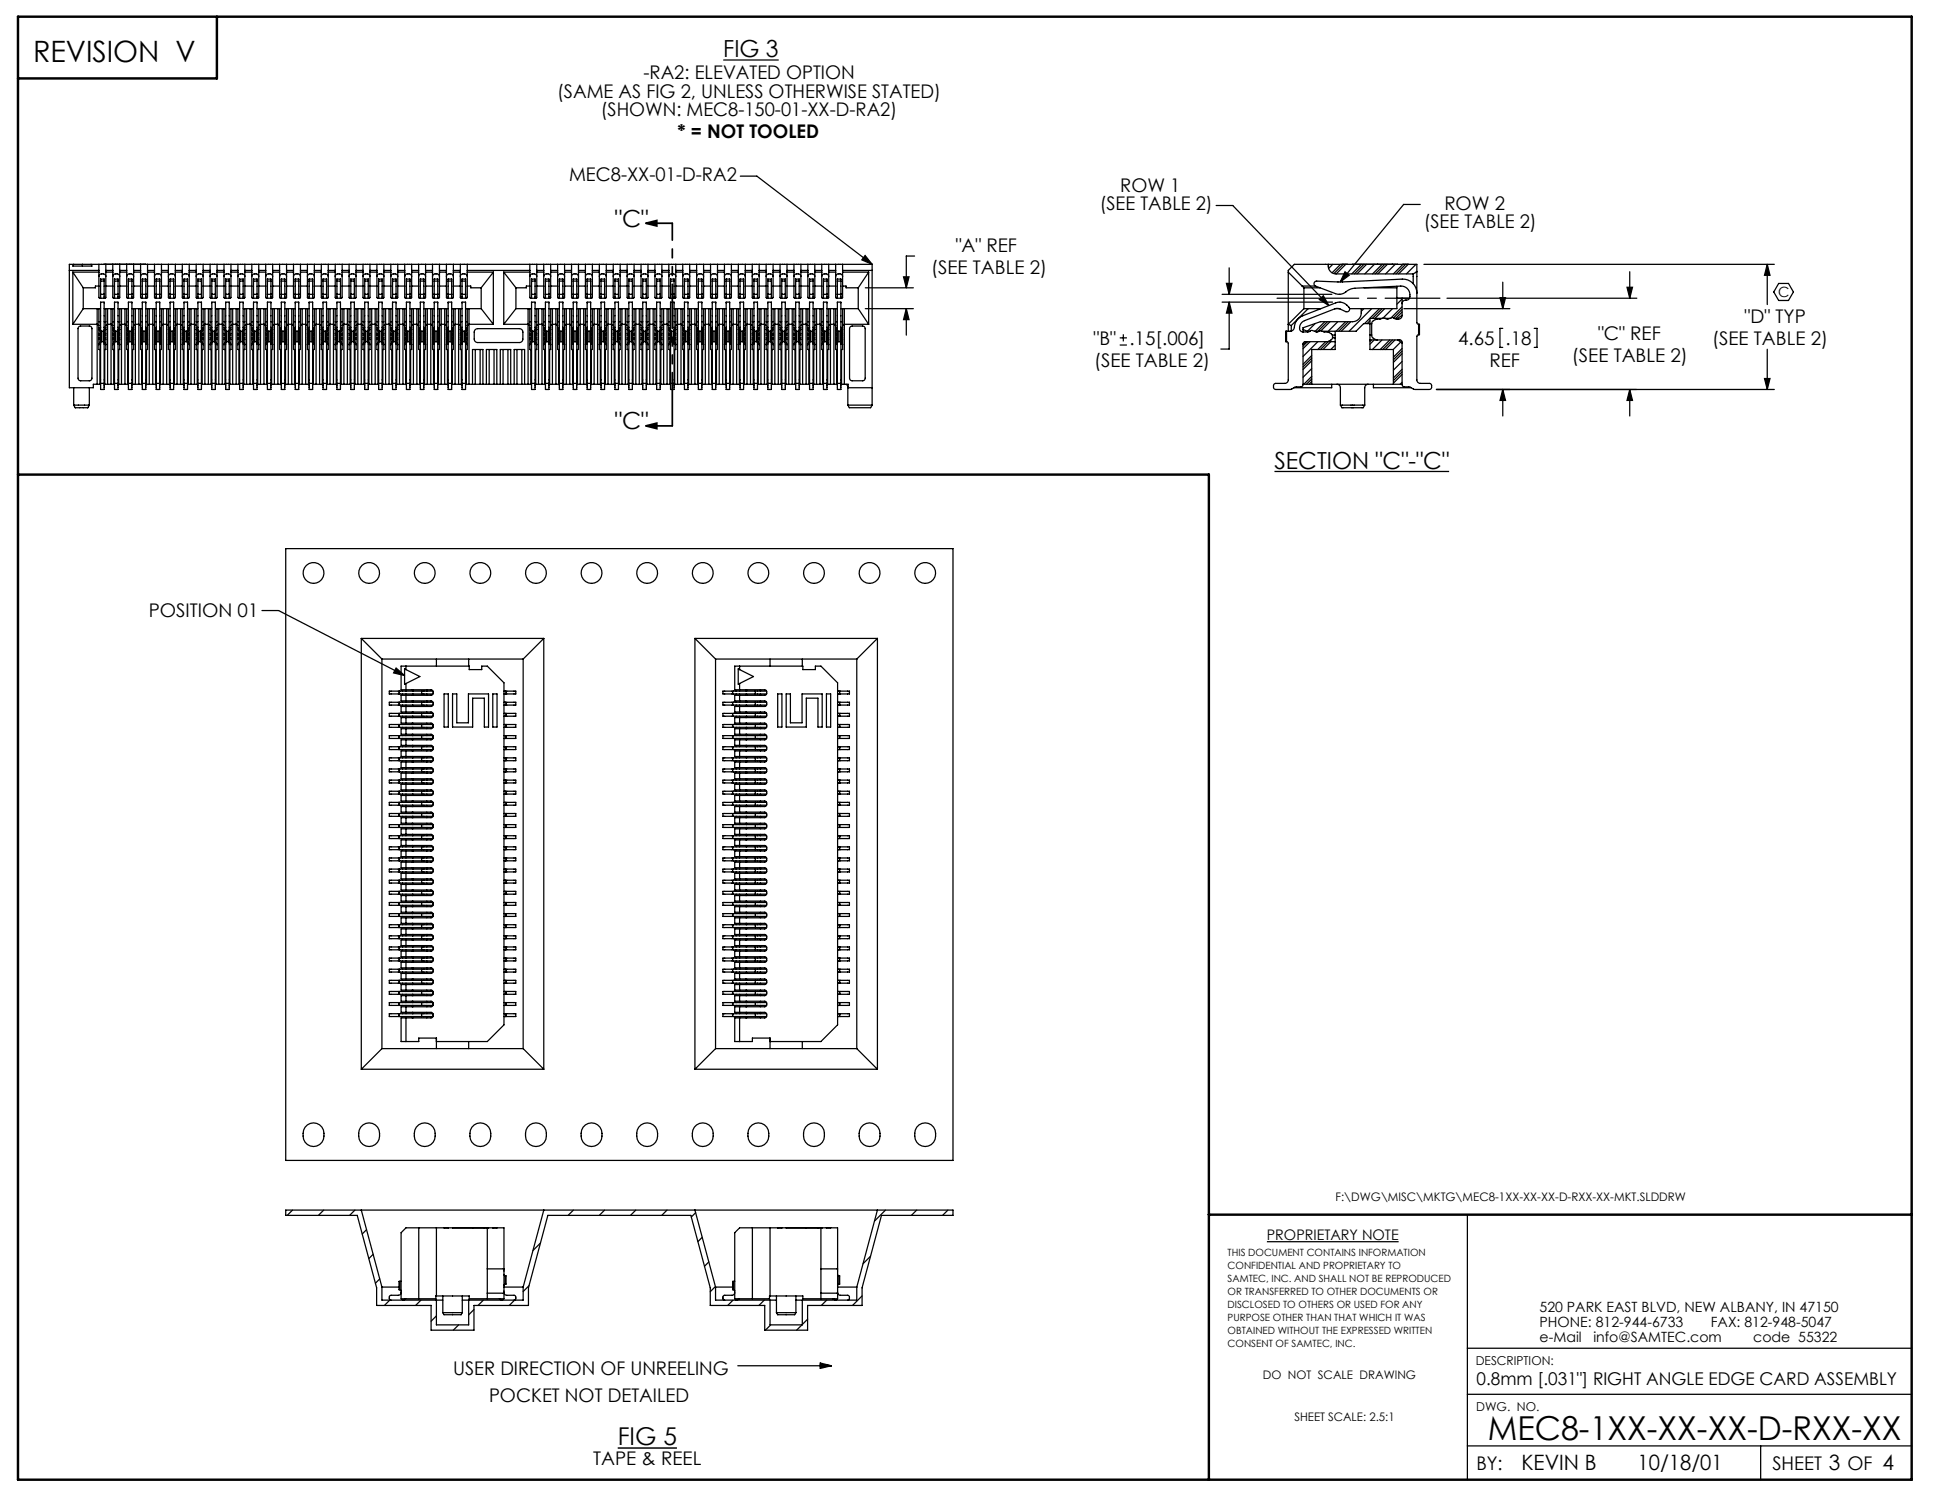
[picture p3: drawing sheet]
<svg xmlns="http://www.w3.org/2000/svg" width="279mm" height="216mm" viewBox="0 0 279 216" stroke-linecap="round" stroke-linejoin="round" font-family="sans-serif">
<defs><g id="words">
<text font-size="4.7" x="214.1" y="207.1">MEC8-1XX-XX-XX-D-RXX-XX</text>
<text font-size="4.2" x="4.8" y="8.9">REVISION V</text>
<text font-size="3.5" x="88.9" y="207.9">FIG 5</text>
<g font-size="3.4">
<text x="104.1" y="8.3">FIG 3</text>
<text x="88.5" y="32.6">&quot;C&quot;</text>
<text x="88.5" y="61.7">&quot;C&quot;</text>
<text x="183.4" y="67.4">SECTION &quot;C&quot;-&quot;C&quot;</text>
</g>
<g font-size="3">
<text x="218.9" y="211.4">KEVIN B</text>
<text x="235.6" y="211.4">10/18/01</text>
</g>
<g font-size="2.7">
<text x="92.6" y="11.4">-RA2: ELEVATED OPTION</text>
<text x="80.2" y="14.1">(SAME AS FIG 2, UNLESS OTHERWISE STATED)</text>
<text x="86.4" y="16.7">(SHOWN: MEC8-150-01-XX-D-RA2)</text>
<text x="97.5" y="19.8">* = NOT TOOLED</text>
<text x="81.9" y="26">MEC8-XX-01-D-RA2</text>
<text x="161.2" y="27.6">ROW 1</text>
<text x="158.2" y="30.2">(SEE TABLE 2)</text>
<text x="204.8" y="32.8">(SEE TABLE 2)</text>
<text x="207.8" y="30.2">ROW 2</text>
<text x="134" y="39.5">(SEE TABLE 2)</text>
<text x="137.5" y="36.2">&quot;A&quot; REF</text>
<text x="251" y="46.4">&quot;D&quot; TYP</text>
<text x="157.3" y="49.6">&quot;B&quot;</text>
<text x="157.4" y="52.8">(SEE TABLE 2)</text>
<text x="162.5" y="49.6">.15[.006]</text>
<text x="209.8" y="49.6">4.65</text>
<text x="214.3" y="52.8">REF</text>
<text x="216.6" y="49.6">.18</text>
<text x="226.2" y="52.1">(SEE TABLE 2)</text>
<text x="229.9" y="48.9">&quot;C&quot; REF</text>
<text x="246.3" y="49.6">(SEE TABLE 2)</text>
<text x="21.4" y="88.8">POSITION 01</text>
<text x="65.2" y="197.8">USER DIRECTION OF UNREELING</text>
<text x="70.4" y="201.7">POCKET NOT DETAILED</text>
<text x="85.3" y="210.7">TAPE &amp; REEL</text>
<text x="212.4" y="211.5">BY:</text>
<text x="255" y="211.4">SHEET 3 OF 4</text>
</g>
<text font-size="2.5" x="212.4" y="199.3">0.8mm [.031&quot;] RIGHT ANGLE EDGE CARD ASSEMBLY</text>
<text font-size="2.1" x="182.3" y="178.4">PROPRIETARY NOTE</text>
<g font-size="2">
<text x="255.8" y="42.7">C</text>
<text x="221.5" y="188.7">520 PARK EAST BLVD, NEW ALBANY, IN 47150</text>
<text x="221.5" y="190.8">PHONE: 812-944-6733</text>
<text x="246.1" y="190.8">FAX: 812-948-5047</text>
<text x="221.5" y="193">e-Mail</text>
<text x="229.3" y="193">info@SAMTEC.com</text>
<text x="252.2" y="193">code 55322</text>
</g>
<g font-size="1.8">
<text x="212.3" y="196.4">DESCRIPTION:</text>
<text x="212.4" y="202.9">DWG. NO.</text>
</g>
<g font-size="1.7">
<text x="192.1" y="172.8">F:\DWG\MISC\MKTG\MEC8-1XX-XX-XX-D-RXX-XX-MKT.SLDDRW</text>
<text x="181.7" y="198.3">DO NOT SCALE DRAWING</text>
<text x="186.2" y="204.3">SHEET SCALE: 2.5:1</text>
</g>
<g font-size="1.4">
<text x="176.6" y="180.7">THIS DOCUMENT CONTAINS INFORMATION</text>
<text x="176.6" y="182.5">CONFIDENTIAL AND PROPRIETARY TO</text>
<text x="176.6" y="184.4">SAMTEC, INC. AND SHALL NOT BE REPRODUCED</text>
<text x="176.6" y="186.3">OR TRANSFERRED TO OTHER DOCUMENTS OR</text>
<text x="176.6" y="188.1">DISCLOSED TO OTHERS OR USED FOR ANY</text>
<text x="176.6" y="190">PURPOSE OTHER THAN THAT WHICH IT WAS</text>
<text x="176.6" y="191.9">OBTAINED WITHOUT THE EXPRESSED WRITTEN</text>
<text x="176.6" y="193.7">CONSENT OF SAMTEC, INC.</text>
</g>
</g></defs>
<g fill="none" stroke="#000" stroke-width=".18">
<path d="M104.1 8.6h7.9M10 38.9h4.2M10.5 39.1h3.7M10.5 39.1v7.5M10.5 39.1l1.5 2.3M10.6 38l-.1 .3h2.7l-.1-.3M11.9 38v.3M14.2 38h1v4.8l-.1 .1h-.8l-.1-.1zM14.2 39.8a.37 .37 0 0 1 .4-.4h.3a.37 .37 0 0 1 .3 .4M14.2 38h-4.2v17.8h3.4v-.5h1.1M15 38h5.9M15 38h.1"/>
<path d="M15.2 39.1h1M15.2 38.9h1M16.2 39.8a.37 .37 0 0 1 .4-.4h.3a.38 .38 0 0 1 .3 .4M16.6 38h-.4v4.8l.2 .1h.7l.1-.1v-4.8h-.3M17.2 39.1h1M17.2 38.9h1M18.2 39.8a.38 .38 0 0 1 .4-.4h.3a.37 .37 0 0 1 .3 .4M18.6 38h-.4v4.8l.1 .1h.8l.1-.1v-4.8h-.3M19.2 39.1h1M19.2 38.9h1M20.2 39.8a.38 .38 0 0 1 .4-.4h.3a.37 .37 0 0 1 .3 .4M20.6 38h-.4v4.8l.2 .1h.7l.1-.1v-4.8"/>
<path d="M20.9 38h.3M20.9 38h.1M21.2 38h1M21.2 39.1h1M21.2 38.9h1M22.2 38h1M22.2 39.8a.37 .37 0 0 1 .4-.4h.3a.37 .37 0 0 1 .3 .4M22.2 38v4.8l.2 .1h.7l.1-.1v-4.8M23.2 38h1M23.2 39.1h1M23.2 38.9h1M24.2 38h1"/>
<path d="M24.2 39.8a.37 .37 0 0 1 .4-.4h.3a.38 .38 0 0 1 .3 .4M24.2 38v4.8l.2 .1h.7l.1-.1v-4.8M25.2 38h1M25.2 39.1h1M25.2 38.9h1M26.2 38h1M26.2 39.8a.38 .38 0 0 1 .4-.4h.3a.37 .37 0 0 1 .3 .4M26.2 38v4.8l.2 .1h.7l.1-.1v-4.8M27.2 38h1M27.2 39.1h1M27.2 38.9h1M28.2 38h1"/>
<path d="M28.2 39.8a.37 .37 0 0 1 .4-.4h.3a.37 .37 0 0 1 .3 .4M28.2 38v4.8l.2 .1h.7l.1-.1v-4.8M29.2 38h1M29.2 39.1h1M29.2 38.9h1M30.2 38h1M30.2 39.8a.37 .37 0 0 1 .4-.4h.3a.38 .38 0 0 1 .3 .4M30.2 38v4.8l.2 .1h.7l.1-.1v-4.8M31.2 38h1M31.2 39.1h1M31.2 38.9h1M32.2 38h1"/>
<path d="M32.2 39.8a.38 .38 0 0 1 .4-.4h.3a.37 .37 0 0 1 .3 .4M32.2 38v4.8l.2 .1h.7l.1-.1v-4.8M33.2 38h1M33.2 39.1h1M33.2 38.9h1M34.2 38h1M34.2 39.8a.37 .37 0 0 1 .4-.4h.3a.37 .37 0 0 1 .3 .4M34.2 38v4.8l.2 .1h.7l.1-.1v-4.8M35.2 38h1M35.2 39.1h1M35.2 38.9h1M36.2 38h1"/>
<path d="M36.2 39.8a.37 .37 0 0 1 .4-.4h.3a.37 .37 0 0 1 .3 .4M36.2 38v4.8l.2 .1h.7l.1-.1v-4.8M37.2 38h1M37.2 39.1h1M37.2 38.9h1M38.2 38h1M38.2 39.8a.37 .37 0 0 1 .4-.4h.3a.38 .38 0 0 1 .3 .4M38.2 38v4.8l.2 .1h.7l.1-.1v-4.8M39.2 38h1M39.2 39.1h1M39.2 38.9h1M40.2 38h1"/>
<path d="M40.2 39.8a.38 .38 0 0 1 .4-.4h.3a.37 .37 0 0 1 .3 .4M40.2 38v4.8l.2 .1h.7l.1-.1v-4.8M41.2 38h1M41.2 39.1h1M41.2 38.9h1M42.2 38h1M42.2 39.8a.37 .37 0 0 1 .4-.4h.3a.37 .37 0 0 1 .3 .4M42.2 38v4.8l.2 .1h.7l.1-.1v-4.8M43.2 38h1M43.2 39.1h1M43.2 38.9h1M44.2 38h1"/>
<path d="M44.2 39.8a.37 .37 0 0 1 .4-.4h.3a.38 .38 0 0 1 .3 .4M44.2 38v4.8l.2 .1h.7l.1-.1v-4.8M45.2 38h1M45.2 39.1h1M45.2 38.9h1M46.2 38h1M46.2 39.8a.38 .38 0 0 1 .4-.4h.3a.37 .37 0 0 1 .3 .4M46.2 38v4.8l.2 .1h.7l.1-.1v-4.8M47.2 38h1M47.2 39.1h1M47.2 38.9h1M48.2 38h1"/>
<path d="M48.2 39.8a.37 .37 0 0 1 .4-.4h.3a.37 .37 0 0 1 .3 .4M48.2 38v4.8l.2 .1h.7l.1-.1v-4.8M49.2 38h1M49.2 39.1h1M49.2 38.9h1M50.2 38h1M50.2 39.8a.37 .37 0 0 1 .4-.4h.3a.38 .38 0 0 1 .3 .4M50.2 38v4.8l.2 .1h.7l.1-.1v-4.8M51.2 38h1M51.2 39.1h1M51.2 38.9h1M52.2 38h1"/>
<path d="M52.2 39.8a.38 .38 0 0 1 .4-.4h.3a.38 .38 0 0 1 .3 .4M52.2 38v4.8l.2 .1h.7l.1-.1v-4.8M53.2 38h1M53.2 39.1h1M53.2 38.9h1M54.2 38h1M54.2 39.8a.38 .38 0 0 1 .4-.4h.3a.37 .37 0 0 1 .3 .4M54.2 38v4.8l.2 .1h.7l.1-.1v-4.8M55.2 38h1M55.2 39.1h1M55.2 38.9h1M56.2 38h1"/>
<path d="M56.2 39.8a.37 .37 0 0 1 .4-.4h.3a.37 .37 0 0 1 .3 .4M56.2 38v4.8l.2 .1h.7l.1-.1v-4.8M57.2 38h1M57.2 39.1h1M57.2 38.9h1M58.2 38h1M58.2 39.8a.37 .37 0 0 1 .4-.4h.3a.38 .38 0 0 1 .3 .4M58.2 38v4.8l.2 .1h.7l.1-.1v-4.8M59.2 38h1M59.2 39.1h1M59.2 38.9h1M60.2 38h1"/>
<path d="M60.2 39.8a.38 .38 0 0 1 .4-.4h.3a.37 .37 0 0 1 .3 .4M60.2 38v4.8l.2 .1h.7l.1-.1v-4.8M61.2 38h1M61.2 39.1h1M61.2 38.9h1M62.2 38h1M62.2 39.8a.37 .37 0 0 1 .4-.4h.3a.37 .37 0 0 1 .3 .4M62.2 38v4.8l.2 .1h.7l.1-.1v-4.8M63.2 38h1M63.2 39.1h1M63.2 38.9h1M64.2 38h1"/>
<path d="M64.2 39.8a.37 .37 0 0 1 .4-.4h.3a.38 .38 0 0 1 .3 .4M64.2 38v4.8l.2 .1h.7l.1-.1v-4.8M65.2 38h1M65.2 39.1h1M65.2 38.9h1M66.2 38h1M66.2 39.8a.38 .38 0 0 1 .4-.4h.3a.38 .38 0 0 1 .3 .4M66.2 38v4.8l.2 .1h.7l.1-.1v-4.8M67.2 38h9M67.2 39.1h3.8M67.2 38.9h9M71 39.1v7.5"/>
<path d="M71 39.1l-1.8 2.3M72.5 39.1h3.7M72.5 39.1v7.5M72.5 39.1l1.7 2.3M76.2 38h1M76.2 39.8a.37 .37 0 0 1 .4-.4h.3a.37 .37 0 0 1 .3 .4M76.2 38v4.8l.2 .1h.7l.1-.1v-4.8M77.2 38h1M77.2 39.1h1M77.2 38.9h1M78.2 38h1M78.2 39.8a.37 .37 0 0 1 .4-.4h.3a.38 .38 0 0 1 .3 .4"/>
<path d="M78.2 38v4.8l.2 .1h.7l.1-.1v-4.8M79.2 38h1M79.2 39.1h1M79.2 38.9h1M80.2 38h1M80.2 39.8a.38 .38 0 0 1 .4-.4h.3a.37 .37 0 0 1 .3 .4M80.2 38v4.8l.2 .1h.7l.1-.1v-4.8M81.2 38h1M81.2 39.1h1M81.2 38.9h1M82.2 38h1M82.2 39.8a.37 .37 0 0 1 .4-.4h.3a.37 .37 0 0 1 .3 .4"/>
<path d="M82.2 38v4.8l.2 .1h.7l.1-.1v-4.8M83.2 38h1M83.2 39.1h1M83.2 38.9h1M84.2 38h1M84.2 39.8a.37 .37 0 0 1 .4-.4h.3a.37 .37 0 0 1 .3 .4M84.2 38v4.8l.2 .1h.7l.1-.1v-4.8M85.2 38h1M85.2 39.1h1M85.2 38.9h1M86.2 38h1M86.2 39.8a.37 .37 0 0 1 .4-.4h.3a.38 .38 0 0 1 .3 .4"/>
<path d="M86.2 38v4.8l.2 .1h.7l.1-.1v-4.8M87.2 38h1M87.2 39.1h1M87.2 38.9h1M88.2 38h1M88.2 39.8a.38 .38 0 0 1 .4-.4h.3a.37 .37 0 0 1 .3 .4M88.2 38v4.8l.2 .1h.7l.1-.1v-4.8M89.2 38h1M89.2 39.1h1M89.2 38.9h1M90.2 38h1M90.2 39.8a.37 .37 0 0 1 .4-.4h.3a.37 .37 0 0 1 .3 .4"/>
<path d="M90.2 38v4.8l.2 .1h.7l.1-.1v-4.8M91.2 38h1M91.2 39.1h1M91.2 38.9h1M92.2 38h1M92.2 39.8a.37 .37 0 0 1 .4-.4h.3a.38 .38 0 0 1 .3 .4M92.2 38v4.8l.2 .1h.7l.1-.1v-4.8M93.2 38h1M93.2 39.1h1M93.2 38.9h1M94.2 38h1M94.2 39.8a.38 .38 0 0 1 .4-.4h.3a.37 .37 0 0 1 .3 .4"/>
<path d="M94.2 38v4.8l.2 .1h.7l.1-.1v-4.8M95.2 38h1M95.2 39.1h1M95.2 38.9h1M96.2 38h1M96.2 39.8a.37 .37 0 0 1 .4-.4h.3a.37 .37 0 0 1 .3 .4M96.2 38v4.8l.2 .1h.7l.1-.1v-4.8M97.2 38h1M97.2 39.1h1M97.2 38.9h1M98.2 38h1M98.2 39.8a.37 .37 0 0 1 .4-.4h.3a.38 .38 0 0 1 .3 .4"/>
<path d="M98.2 38v4.8l.2 .1h.7l.1-.1v-4.8M99.2 38h1M99.2 39.1h1M99.2 38.9h1M100.2 38h1M100.2 39.8a.38 .38 0 0 1 .4-.4h.3a.38 .38 0 0 1 .3 .4M100.2 38v4.8l.2 .1h.7l.1-.1v-4.8M101.2 38h1M101.2 39.1h1M101.2 38.9h1M102.2 38h1M102.2 39.8a.38 .38 0 0 1 .4-.4h.3a.37 .37 0 0 1 .3 .4"/>
<path d="M102.2 38v4.8l.2 .1h.7l.1-.1v-4.8M103.2 38h1M103.2 39.1h1M103.2 38.9h1M104.2 38h1M104.2 39.8a.37 .37 0 0 1 .4-.4h.3a.37 .37 0 0 1 .3 .4M104.2 38v4.8l.2 .1h.7l.1-.1v-4.8M105.2 38h1M105.2 39.1h1M105.2 38.9h1M106.2 38h1M106.2 39.8a.37 .37 0 0 1 .4-.4h.3a.38 .38 0 0 1 .3 .4"/>
<path d="M106.2 38v4.8l.2 .1h.7l.1-.1v-4.8M106.5 25.3h2.4l16.6 12.7M107.2 38h1M107.2 39.1h1M107.2 38.9h1M108.2 38h1M108.2 39.8a.38 .38 0 0 1 .4-.4h.3a.37 .37 0 0 1 .3 .4M108.2 38v4.8l.2 .1h.7l.1-.1v-4.8M109.2 38h1M109.2 39.1h1M109.2 38.9h1M110.2 38h1"/>
<path d="M110.2 39.8a.37 .37 0 0 1 .4-.4h.3a.37 .37 0 0 1 .3 .4M110.2 38v4.8l.2 .1h.7l.1-.1v-4.8M111.2 38h1M111.2 39.1h1M111.2 38.9h1M112.2 38h1M112.2 39.8a.37 .37 0 0 1 .4-.4h.3a.38 .38 0 0 1 .3 .4M112.2 38v4.8l.2 .1h.7l.1-.1v-4.8M113.2 38h1M113.2 39.1h1M113.2 38.9h1M114.2 38h1"/>
<path d="M114.2 39.8a.38 .38 0 0 1 .4-.4h.3a.38 .38 0 0 1 .3 .4M114.2 38v4.8l.2 .1h.7l.1-.1v-4.8M115.2 38h1M115.2 39.1h1M115.2 38.9h1M116.2 38h1M116.2 39.8a.38 .38 0 0 1 .4-.4h.3a.37 .37 0 0 1 .3 .4M116.2 38v4.8l.2 .1h.7l.1-.1v-4.8M117.2 38h1M117.2 39.1h1M117.2 38.9h1M118.2 38h1"/>
<path d="M118.2 39.8a.37 .37 0 0 1 .4-.4h.3a.37 .37 0 0 1 .3 .4M118.2 38v4.8l.2 .1h.7l.1-.1v-4.8M119.2 38h1M119.2 39.1h1M119.2 38.9h1M120.2 38h1M120.2 39.8a.37 .37 0 0 1 .4-.4h.3a.38 .38 0 0 1 .3 .4M120.2 38v4.8l.2 .1h.7l.1-.1v-4.8M121.2 38h4.3M121.2 39.1h3.8M121.2 38.9h4.3M124.5 36.8l1 1.2-1.5-.6z"/>
<path d="M125 39.1v7.5M125 39.1l-1.5 2.3M125.5 38v20.3M130 39.8h.8l-.4 1.6zM131.6 36.8h-1.2v4.6M175 29.6h2.4l13.8 14.3M176.8 38.5v3.8M185.3 39.1l2.3 2.3M191.1 38a1.17 1.17 0 0 0 1.1 1.4h11.1M191.1 38h-4.9l-.9 .9v8.7M191.1 38h12.7v1.1M191.7 38l-.5 .6"/>
<path d="M192.9 38l-1.3 1.2M193.1 38h.1M193.2 38l-1.3 1.4M193.5 39.1l.6 .5-1.3 1zM193.6 38l-1.4 1.4M193.8 38h.1M194.6 38h.1M195.9 38l-1.4 1.4M196.2 38l-1.3 1.4M196.6 38l-1.4 1.4M197.7 38l-1.3 1.4M198.2 38h.1"/>
<path d="M198.9 38l-1.4 1.4M199.2 38l-1.3 1.4M199.6 38l-1.4 1.4M200.3 38h.1M200.7 38l-1.3 1.4M201.1 38h.1M201.8 38h.1M201.8 38l-1.3 1.4M202.2 38l-1.4 1.4M202.6 38h.1M202.6 38l-1.4 1.4M203.3 39.4v1.4"/>
<path d="M203.7 38l-1.4 1.4M203.8 39l-.1 .2M203.8 39.1v7.3l.1 .2h.2M203.8 39.1l-.5 .3M204.3 29.4h-2.4l-9.1 11.2M204.9 38h50.4M234.5 39.1v3.8M254.3 38l.4 1.6h-.8zM254.3 38v5.8M10.5 46.6h3.5l.2 .2M10.6 58.3h2.3M10.6 58.3l.2 .3h1.8l.3-.3"/>
<path d="M10.6 55.8v2.5M11.3 47l.3-.1h1.3a.37 .37 0 0 1 .3 .4v7.1a.38 .38 0 0 1-.3 .4h-1.3a.38 .38 0 0 1-.4-.4v-7.1zM12 44.4h2.5M12 41.4v3M12 44.4l-1.5 2.2M12.9 55.8v2.5M14 44.4v10.9M14.2 48.6h.3l-.3 .2M14.2 41.1h-.5v.3h-1.7M14.2 44.4v5.9h.2v5M14.2 47.9l.3 .3h-.3M14.2 47.1h.3"/>
<path d="M14.2 46.3h.3M14.5 47.6v1.5M14.5 49.1h.5M14.5 47.6h.5M14.5 49.1l-.3 .4M14.5 48.9h.1M14.5 40.4v1.9M14.5 42.3v.6M14.5 55.1v.9h.5v-.9M14.5 49.1v6M14.5 47.6v-4.1h.5v4.1M14.5 49.5l-.3 .1"/>
<path d="M14.5 42.3h.5M14.5 40.4h.5M14.5 40.4v-.3h.5v.3M14.5 55.1h.5M14.5 47.4h-.3l.3 .2M14.6 47.6v1.5M14.9 47.6v1.5M15 40.4v1.9M15 42.3v.6M15 49.1v6M15 49.5l.2 .1M15 44.4h1.5"/>
<path d="M15 55.3h1.5M15 47.4h.2l-.2 .2M15 47.1h.2M15 46.3h.2M15 48.9h.1M15 47.6v1.5M15 49.1l.2 .4M15.2 48.6h-.2l.2 .2M15.2 46.8l.3-.2h.5l.2 .2M15.2 44.4v5.9h-.1v5M15.2 41.1h1M15.2 47.9l-.2 .3h.2"/>
<path d="M15.5 44.4v10.9M16 44.4v10.9M16.2 48.6h.3l-.3 .2M16.2 44.4v5.9h.2v5M16.2 47.9l.3 .3h-.3M16.2 47.1h.3M16.2 46.3h.3M16.5 47.6v1.5M16.5 49.1h.5M16.5 47.6h.5M16.5 49.1l-.3 .4M16.5 48.9h.1"/>
<path d="M16.5 40.4v1.9M16.5 42.3v.6M16.5 55.1v.9h.5v-.9M16.5 49.1v6M16.5 47.6v-4.1h.5v11.6M16.5 49.5l-.3 .1M16.5 42.3h.5M16.5 40.4h.5M16.5 40.4v-.3h.5v.3M16.5 55.1h.5M16.5 47.4h-.3l.3 .2M16.6 47.6v1.5"/>
<path d="M16.9 47.6v1.5M17 40.4v1.9M17 42.3v.6M17 49.5l.2 .1M17 44.4h1.5M17 55.3h1.5M17 47.4h.2l-.2 .2M17 47.1h.2M17 46.3h.2M17 48.9h.1M17 49.1l.2 .4M17 47.6v1.5"/>
<path d="M17.2 48.6h-.2l.2 .2M17.2 46.8l.3-.2h.5l.2 .2M17.2 44.4v5.9h-.1v5M17.2 41.1h1M17.2 47.9l-.2 .3h.2M17.5 44.4v10.9M18 44.4v10.9M18.2 48.6h.3l-.3 .2M18.2 44.4v5.9h.2v5M18.2 47.9l.3 .3h-.3M18.2 47.1h.3M18.2 46.3h.3"/>
<path d="M18.5 49.1h.5M18.5 47.6h.5M18.5 49.1l-.3 .4M18.5 47.6v1.5M18.5 48.9h.1M18.5 40.4v1.9M18.5 42.3v.6M18.5 55.1v.9h.5v-.9M18.5 49.5l-.3 .1M18.5 42.3h.5M18.5 40.4h.5M18.5 40.4v-.3h.5v.3"/>
<path d="M18.5 55.1h.5M18.5 47.4h-.3l.3 .2M18.6 47.6v1.5M18.9 47.6v1.5M19 40.4v1.9M19 42.3v.6M19 47.6v-4.1h-.5v11.6M19 49.1v6M19 49.5l.2 .1M19 44.4h1.5M19 55.3h1.5M19 47.4h.2l-.2 .2"/>
<path d="M19 47.1h.2M19 46.3h.2M19 48.9h.1M19 47.6v1.5M19 49.1l.2 .4M19.2 48.6h-.2l.2 .2M19.2 46.8l.3-.2h.5l.2 .2M19.2 44.4v5.9h-.1v5M19.2 41.1h1M19.2 47.9l-.2 .3h.2M19.5 44.4v10.9M20 44.4v10.9"/>
<path d="M20.2 48.6h.3l-.3 .2M20.2 44.4v5.9h.2v5M20.2 47.9l.3 .3h-.3M20.2 47.1h.3M20.2 46.3h.3M20.5 47.6v1.5M20.5 49.1h.5M20.5 47.6h.5M20.5 49.1l-.3 .4M20.5 48.9h.1M20.5 40.4v1.9M20.5 42.3v.6"/>
<path d="M20.5 55.1v.9h.5v-.9M20.5 49.1v6M20.5 47.6v-4.1h.5v11.6M20.5 49.5l-.3 .1M20.5 42.3h.5M20.5 40.4h.5M20.5 40.4v-.3h.5v.3M20.5 55.1h.5M20.5 47.4h-.3l.3 .2M20.6 47.6v1.5M20.9 47.6v1.5M21 40.4v1.9"/>
<path d="M21 42.3v.6M21 49.5l.2 .1M21 44.4h1.5M21 55.3h1.5M21 47.4h.2l-.2 .2M21 47.1h.2M21 46.3h.2M21 48.9h.1M21 49.1l.2 .4M21 47.6v1.5M21.2 48.6h-.2l.2 .2M21.2 46.8l.3-.2h.5l.2 .2"/>
<path d="M21.2 44.4v5.9h-.1v5M21.2 41.1h1M21.2 47.9l-.2 .3h.2M21.5 44.4v10.9M22 44.4v10.9M22.2 48.6h.3l-.3 .2M22.2 44.4v5.9h.2v5M22.2 47.9l.3 .3h-.3M22.2 47.1h.3M22.2 46.3h.3M22.5 49.1h.5M22.5 47.6h.5"/>
<path d="M22.5 49.1l-.3 .4M22.5 47.6v1.5M22.5 48.9h.1M22.5 40.4v1.9M22.5 42.3v.6M22.5 55.1v.9h.5v-.9M22.5 49.5l-.3 .1M22.5 42.3h.5M22.5 40.4h.5M22.5 40.4v-.3h.5v.3M22.5 55.1h.5M22.5 47.4h-.3l.3 .2"/>
<path d="M22.6 47.6v1.5M22.9 47.6v1.5M23 40.4v1.9M23 42.3v.6M23 47.6v-4.1h-.5v11.6M23 49.1v6M23 49.5l.2 .1M23 44.4h1.5M23 55.3h1.5M23 47.4h.2l-.2 .2M23 47.1h.2M23 46.3h.2"/>
<path d="M23 48.9h.1M23 47.6v1.5M23 49.1l.2 .4M23.2 48.6h-.2l.2 .2M23.2 46.8l.3-.2h.5l.2 .2M23.2 44.4v5.9h-.1v5M23.2 41.1h1M23.2 47.9l-.2 .3h.2M23.5 44.4v10.9M24 44.4v10.9M24.2 48.6h.3l-.3 .2M24.2 44.4v5.9h.2v5"/>
<path d="M24.2 47.9l.3 .3h-.3M24.2 47.1h.3M24.2 46.3h.3M24.5 47.6v1.5M24.5 49.1h.5M24.5 47.6h.5M24.5 49.1l-.3 .4M24.5 48.9h.1M24.5 40.4v1.9M24.5 42.3v.6M24.5 55.1v.9h.5v-.9M24.5 49.1v6"/>
<path d="M24.5 47.6v-4.1h.5v4.1M24.5 49.5l-.3 .1M24.5 42.3h.5M24.5 40.4h.5M24.5 40.4v-.3h.5v.3M24.5 55.1h.5M24.5 47.4h-.3l.3 .2M24.6 47.6v1.5M24.9 47.6v1.5M25 40.4v1.9M25 42.3v.6M25 49.1v6"/>
<path d="M25 49.5l.2 .1M25 44.4h1.5M25 55.3h1.5M25 47.4h.2l-.2 .2M25 47.1h.2M25 46.3h.2M25 48.9h.1M25 47.6v1.5M25 49.1l.2 .4M25.2 48.6h-.2l.2 .2M25.2 46.8l.3-.2h.5l.2 .2M25.2 44.4v5.9h-.1v5"/>
<path d="M25.2 41.1h1M25.2 47.9l-.2 .3h.2M25.5 44.4v10.9M26 44.4v10.9M26.2 48.6h.3l-.3 .2M26.2 44.4v5.9h.2v5M26.2 47.9l.3 .3h-.3M26.2 47.1h.3M26.2 46.3h.3M26.5 47.6v1.5M26.5 49.1h.5M26.5 47.6h.5"/>
<path d="M26.5 49.1l-.3 .4M26.5 48.9h.1M26.5 40.4v1.9M26.5 42.3v.6M26.5 55.1v.9h.5v-.9M26.5 47.6v-4.1h.5v11.6M26.5 49.1v6M26.5 49.5l-.3 .1M26.5 42.3h.5M26.5 40.4h.5M26.5 40.4v-.3h.5v.3M26.5 55.1h.5"/>
<path d="M26.5 47.4h-.3l.3 .2M26.6 47.6v1.5M26.9 47.6v1.5M27 40.4v1.9M27 42.3v.6M27 49.5l.2 .1M27 44.4h1.5M27 55.3h1.5M27 47.4h.2l-.2 .2M27 47.1h.2M27 46.3h.2M27 48.9h.1"/>
<path d="M27 49.1l.2 .4M27 47.6v1.5M27.2 48.6h-.2l.2 .2M27.2 46.8l.3-.2h.5l.2 .2M27.2 44.4v5.9h-.1v5M27.2 41.1h1M27.2 47.9l-.2 .3h.2M27.5 44.4v10.9M28 44.4v10.9M28.2 48.6h.3l-.3 .2M28.2 44.4v5.9h.2v5M28.2 47.9l.3 .3h-.3"/>
<path d="M28.2 47.1h.3M28.2 46.3h.3M28.5 49.1h.5M28.5 47.6h.5M28.5 49.1l-.3 .4M28.5 47.6v1.5M28.5 48.9h.1M28.5 40.4v1.9M28.5 42.3v.6M28.5 55.1v.9h.5v-.9M28.5 49.5l-.3 .1M28.5 42.3h.5"/>
<path d="M28.5 40.4h.5M28.5 40.4v-.3h.5v.3M28.5 55.1h.5M28.5 47.4h-.3l.3 .2M28.6 47.6v1.5M28.9 47.6v1.5M29 40.4v1.9M29 42.3v.6M29 49.1v6M29 47.6v-4.1h-.5v11.6M29 49.5l.2 .1M29 44.4h1.5"/>
<path d="M29 55.3h1.5M29 47.4h.2l-.2 .2M29 47.1h.2M29 46.3h.2M29 48.9h.1M29 47.6v1.5M29 49.1l.2 .4M29.2 48.6h-.2l.2 .2M29.2 46.8l.3-.2h.5l.2 .2M29.2 44.4v5.9h-.1v5M29.2 41.1h1M29.2 47.9l-.2 .3h.2"/>
<path d="M29.5 44.4v10.9M30 44.4v10.9M30.2 48.6h.3l-.3 .2M30.2 44.4v5.9h.2v5M30.2 47.9l.3 .3h-.3M30.2 47.1h.3M30.2 46.3h.3M30.5 47.6v1.5M30.5 49.1h.5M30.5 47.6h.5M30.5 49.1l-.3 .4M30.5 48.9h.1"/>
<path d="M30.5 40.4v1.9M30.5 42.3v.6M30.5 55.1v.9h.5v-.9M30.5 47.6v-4.1h.5v11.6M30.5 49.1v6M30.5 49.5l-.3 .1M30.5 42.3h.5M30.5 40.4h.5M30.5 40.4v-.3h.5v.3M30.5 55.1h.5M30.5 47.4h-.3l.3 .2M30.6 47.6v1.5"/>
<path d="M30.9 47.6v1.5M31 40.4v1.9M31 42.3v.6M31 49.5l.2 .1M31 44.4h1.5M31 55.3h1.5M31 47.4h.2l-.2 .2M31 47.1h.2M31 46.3h.2M31 48.9h.1M31 49.1l.2 .4M31 47.6v1.5"/>
<path d="M31.2 48.6h-.2l.2 .2M31.2 46.8l.3-.2h.5l.2 .2M31.2 44.4v5.9h-.1v5M31.2 41.1h1M31.2 47.9l-.2 .3h.2M31.5 44.4v10.9M32 44.4v10.9M32.2 48.6h.3l-.3 .2M32.2 44.4v5.9h.2v5M32.2 47.9l.3 .3h-.3M32.2 47.1h.3M32.2 46.3h.3"/>
<path d="M32.5 49.1h.5M32.5 47.6h.5M32.5 49.1l-.3 .4M32.5 47.6v1.5M32.5 48.9h.1M32.5 40.4v1.9M32.5 42.3v.6M32.5 55.1v.9h.5v-.9M32.5 49.5l-.3 .1M32.5 42.3h.5M32.5 40.4h.5M32.5 40.4v-.3h.5v.3"/>
<path d="M32.5 55.1h.5M32.5 47.4h-.3l.3 .2M32.6 47.6v1.5M32.9 47.6v1.5M33 40.4v1.9M33 42.3v.6M33 47.6v-4.1h-.5v11.6M33 49.1v6M33 49.5l.2 .1M33 44.4h1.5M33 55.3h1.5M33 47.4h.2l-.2 .2"/>
<path d="M33 47.1h.2M33 46.3h.2M33 48.9h.1M33 47.6v1.5M33 49.1l.2 .4M33.2 48.6h-.2l.2 .2M33.2 46.8l.3-.2h.5l.2 .2M33.2 44.4v5.9h-.1v5M33.2 41.1h1M33.2 47.9l-.2 .3h.2M33.5 44.4v10.9M34 44.4v10.9"/>
<path d="M34.2 48.6h.3l-.3 .2M34.2 44.4v5.9h.2v5M34.2 47.9l.3 .3h-.3M34.2 47.1h.3M34.2 46.3h.3M34.5 47.6v1.5M34.5 49.1h.5M34.5 47.6h.5M34.5 49.1l-.3 .4M34.5 48.9h.1M34.5 40.4v1.9M34.5 42.3v.6"/>
<path d="M34.5 55.1v.9h.5v-.9M34.5 49.1v6M34.5 47.6v-4.1h.5v4.1M34.5 49.5l-.3 .1M34.5 42.3h.5M34.5 40.4h.5M34.5 40.4v-.3h.5v.3M34.5 55.1h.5M34.5 47.4h-.3l.3 .2M34.6 47.6v1.5M34.9 47.6v1.5M35 40.4v1.9"/>
<path d="M35 42.3v.6M35 49.1v6M35 49.5l.2 .1M35 44.4h1.5M35 55.3h1.5M35 47.4h.2l-.2 .2M35 47.1h.2M35 46.3h.2M35 48.9h.1M35 47.6v1.5M35 49.1l.2 .4M35.2 48.6h-.2l.2 .2"/>
<path d="M35.2 46.8l.3-.2h.5l.2 .2M35.2 44.4v5.9h-.1v5M35.2 41.1h1M35.2 47.9l-.2 .3h.2M35.5 44.4v10.9M36 44.4v10.9M36.2 48.6h.3l-.3 .2M36.2 44.4v5.9h.2v5M36.2 47.9l.3 .3h-.3M36.2 47.1h.3M36.2 46.3h.3M36.5 47.6v1.5"/>
<path d="M36.5 49.1h.5M36.5 47.6h.5M36.5 49.1l-.3 .4M36.5 48.9h.1M36.5 40.4v1.9M36.5 42.3v.6M36.5 55.1v.9h.5v-.9M36.5 49.1v6M36.5 47.6v-4.1h.5v11.6M36.5 49.5l-.3 .1M36.5 42.3h.5M36.5 40.4h.5"/>
<path d="M36.5 40.4v-.3h.5v.3M36.5 55.1h.5M36.5 47.4h-.3l.3 .2M36.6 47.6v1.5M36.9 47.6v1.5M37 40.4v1.9M37 42.3v.6M37 49.5l.2 .1M37 44.4h1.5M37 55.3h1.5M37 47.4h.2l-.2 .2M37 47.1h.2"/>
<path d="M37 46.3h.2M37 48.9h.1M37 49.1l.2 .4M37 47.6v1.5M37.2 48.6h-.2l.2 .2M37.2 46.8l.3-.2h.5l.2 .2M37.2 44.4v5.9h-.1v5M37.2 41.1h1M37.2 47.9l-.2 .3h.2M37.5 44.4v10.9M38 44.4v10.9M38.2 48.6h.3l-.3 .2"/>
<path d="M38.2 44.4v5.9h.2v5M38.2 47.9l.3 .3h-.3M38.2 47.1h.3M38.2 46.3h.3M38.5 49.1h.5M38.5 47.6h.5M38.5 49.1l-.3 .4M38.5 47.6v1.5M38.5 48.9h.1M38.5 40.4v1.9M38.5 42.3v.6M38.5 55.1v.9h.5v-.9"/>
<path d="M38.5 49.5l-.3 .1M38.5 42.3h.5M38.5 40.4h.5M38.5 40.4v-.3h.5v.3M38.5 55.1h.5M38.5 47.4h-.3l.3 .2M38.6 47.6v1.5M38.9 47.6v1.5M39 40.4v1.9M39 42.3v.6M39 47.6v-4.1h-.5v11.6M39 49.1v6"/>
<path d="M39 49.5l.2 .1M39 44.4h1.5M39 55.3h1.5M39 47.4h.2l-.2 .2M39 47.1h.2M39 46.3h.2M39 48.9h.1M39 47.6v1.5M39 49.1l.2 .4M39.2 48.6h-.2l.2 .2M39.2 46.8l.3-.2h.5l.2 .2M39.2 44.4v5.9h-.1v5"/>
<path d="M39.2 41.1h1M39.2 47.9l-.2 .3h.2M39.5 44.4v10.9M40 44.4v10.9M40.2 48.6h.3l-.3 .2M40.2 44.4v5.9h.2v5M40.2 47.9l.3 .3h-.3M40.2 47.1h.3M40.2 46.3h.3M40.5 47.6v1.5M40.5 49.1h.5M40.5 47.6h.5"/>
<path d="M40.5 49.1l-.3 .4M40.5 48.9h.1M40.5 40.4v1.9M40.5 42.3v.6M40.5 55.1v.9h.5v-.9M40.5 49.1v6M40.5 47.6v-4.1h.5v11.6M40.5 49.5l-.3 .1M40.5 42.3h.5M40.5 40.4h.5M40.5 40.4v-.3h.5v.3M40.5 55.1h.5"/>
<path d="M40.5 47.4h-.3l.3 .2M40.6 47.6v1.5M40.9 47.6v1.5M41 40.4v1.9M41 42.3v.6M41 49.5l.2 .1M41 44.4h1.5M41 55.3h1.5M41 47.4h.2l-.2 .2M41 47.1h.2M41 46.3h.2M41 48.9h.1"/>
<path d="M41 49.1l.2 .4M41 47.6v1.5M41.2 48.6h-.2l.2 .2M41.2 46.8l.3-.2h.5l.2 .2M41.2 44.4v5.9h-.1v5M41.2 41.1h1M41.2 47.9l-.2 .3h.2M41.5 44.4v10.9M42 44.4v10.9M42.2 48.6h.3l-.3 .2M42.2 44.4v5.9h.2v5M42.2 47.9l.3 .3h-.3"/>
<path d="M42.2 47.1h.3M42.2 46.3h.3M42.5 49.1h.5M42.5 47.6h.5M42.5 49.1l-.3 .4M42.5 47.6v1.5M42.5 48.9h.1M42.5 40.4v1.9M42.5 42.3v.6M42.5 55.1v.9h.5v-.9M42.5 49.5l-.3 .1M42.5 42.3h.5"/>
<path d="M42.5 40.4h.5M42.5 40.4v-.3h.5v.3M42.5 55.1h.5M42.5 47.4h-.3l.3 .2M42.6 47.6v1.5M42.9 47.6v1.5M43 40.4v1.9M43 42.3v.6M43 49.1v6M43 47.6v-4.1h-.5v11.6M43 49.5l.2 .1M43 44.4h1.5"/>
<path d="M43 55.3h1.5M43 47.4h.2l-.2 .2M43 47.1h.2M43 46.3h.2M43 48.9h.1M43 47.6v1.5M43 49.1l.2 .4M43.2 48.6h-.2l.2 .2M43.2 46.8l.3-.2h.5l.2 .2M43.2 44.4v5.9h-.1v5M43.2 41.1h1M43.2 47.9l-.2 .3h.2"/>
<path d="M43.5 44.4v10.9M44 44.4v10.9M44.2 48.6h.3l-.3 .2M44.2 44.4v5.9h.2v5M44.2 47.9l.3 .3h-.3M44.2 47.1h.3M44.2 46.3h.3M44.5 47.6v1.5M44.5 49.1h.5M44.5 47.6h.5M44.5 49.1l-.3 .4M44.5 48.9h.1"/>
<path d="M44.5 40.4v1.9M44.5 42.3v.6M44.5 55.1v.9h.5v-.9M44.5 49.1v6M44.5 47.6v-4.1h.5v4.1M44.5 49.5l-.3 .1M44.5 42.3h.5M44.5 40.4h.5M44.5 40.4v-.3h.5v.3M44.5 55.1h.5M44.5 47.4h-.3l.3 .2M44.6 47.6v1.5"/>
<path d="M44.9 47.6v1.5M45 40.4v1.9M45 42.3v.6M45 49.1v6M45 49.5l.2 .1M45 44.4h1.5M45 55.3h1.5M45 47.4h.2l-.2 .2M45 47.1h.2M45 46.3h.2M45 48.9h.1M45 47.6v1.5"/>
<path d="M45 49.1l.2 .4M45.2 48.6h-.2l.2 .2M45.2 46.8l.3-.2h.5l.2 .2M45.2 44.4v5.9h-.1v5M45.2 41.1h1M45.2 47.9l-.2 .3h.2M45.5 44.4v10.9M46 44.4v10.9M46.2 48.6h.3l-.3 .2M46.2 44.4v5.9h.2v5M46.2 47.9l.3 .3h-.3M46.2 47.1h.3"/>
<path d="M46.2 46.3h.3M46.5 47.6v1.5M46.5 49.1h.5M46.5 47.6h.5M46.5 49.1l-.3 .4M46.5 48.9h.1M46.5 40.4v1.9M46.5 42.3v.6M46.5 55.1v.9h.5v-.9M46.5 49.1v6M46.5 47.6v-4.1h.5v11.6M46.5 49.5l-.3 .1"/>
<path d="M46.5 42.3h.5M46.5 40.4h.5M46.5 40.4v-.3h.5v.3M46.5 55.1h.5M46.5 47.4h-.3l.3 .2M46.6 47.6v1.5M46.9 47.6v1.5M47 40.4v1.9M47 42.3v.6M47 49.5l.2 .1M47 44.4h1.5M47 55.3h1.5"/>
<path d="M47 47.4h.2l-.2 .2M47 47.1h.2M47 46.3h.2M47 48.9h.1M47 49.1l.2 .4M47 47.6v1.5M47.2 48.6h-.2l.2 .2M47.2 46.8l.3-.2h.5l.2 .2M47.2 44.4v5.9h-.1v5M47.2 41.1h1M47.2 47.9l-.2 .3h.2M47.5 44.4v10.9"/>
<path d="M48 44.4v10.9M48.2 48.6h.3l-.3 .2M48.2 44.4v5.9h.2v5M48.2 47.9l.3 .3h-.3M48.2 47.1h.3M48.2 46.3h.3M48.5 49.1h.5M48.5 47.6h.5M48.5 49.1l-.3 .4M48.5 47.6v1.5M48.5 48.9h.1M48.5 40.4v1.9"/>
<path d="M48.5 42.3v.6M48.5 55.1v.9h.5v-.9M48.5 49.5l-.3 .1M48.5 42.3h.5M48.5 40.4h.5M48.5 40.4v-.3h.5v.3M48.5 55.1h.5M48.5 47.4h-.3l.3 .2M48.6 47.6v1.5M48.9 47.6v1.5M49 40.4v1.9M49 42.3v.6"/>
<path d="M49 47.6v-4.1h-.5v11.6M49 49.1v6M49 49.5l.2 .1M49 44.4h1.5M49 55.3h1.5M49 47.4h.2l-.2 .2M49 47.1h.2M49 46.3h.2M49 48.9h.1M49 47.6v1.5M49 49.1l.2 .4M49.2 48.6h-.2l.2 .2"/>
<path d="M49.2 46.8l.3-.2h.5l.2 .2M49.2 44.4v5.9h-.1v5M49.2 41.1h1M49.2 47.9l-.2 .3h.2M49.5 44.4v10.9M50 44.4v10.9M50.2 48.6h.3l-.3 .2M50.2 44.4v5.9h.2v5M50.2 47.9l.3 .3h-.3M50.2 47.1h.3M50.2 46.3h.3M50.5 47.6v1.5"/>
<path d="M50.5 49.1h.5M50.5 47.6h.5M50.5 49.1l-.3 .4M50.5 48.9h.1M50.5 40.4v1.9M50.5 42.3v.6M50.5 55.1v.9h.5v-.9M50.5 47.6v-4.1h.5v11.6M50.5 49.1v6M50.5 49.5l-.3 .1M50.5 42.3h.5M50.5 40.4h.5"/>
<path d="M50.5 40.4v-.3h.5v.3M50.5 55.1h.5M50.5 47.4h-.3l.3 .2M50.6 47.6v1.5M50.9 47.6v1.5M51 40.4v1.9M51 42.3v.6M51 49.5l.2 .1M51 44.4h1.5M51 55.3h1.5M51 47.4h.2l-.2 .2M51 47.1h.2"/>
<path d="M51 46.3h.2M51 48.9h.1M51 49.1l.2 .4M51 47.6v1.5M51.2 48.6h-.2l.2 .2M51.2 46.8l.3-.2h.5l.2 .2M51.2 44.4v5.9h-.1v5M51.2 41.1h1M51.2 47.9l-.2 .3h.2M51.5 44.4v10.9M52 44.4v10.9M52.2 48.6h.3l-.3 .2"/>
<path d="M52.2 44.4v5.9h.2v5M52.2 47.9l.3 .3h-.3M52.2 47.1h.3M52.2 46.3h.3M52.5 49.1h.5M52.5 47.6h.5M52.5 49.1l-.3 .4M52.5 47.6v1.5M52.5 48.9h.1M52.5 40.4v1.9M52.5 42.3v.6M52.5 55.1v.9h.5v-.9"/>
<path d="M52.5 49.5l-.3 .1M52.5 42.3h.5M52.5 40.4h.5M52.5 40.4v-.3h.5v.3M52.5 55.1h.5M52.5 47.4h-.3l.3 .2M52.6 47.6v1.5M52.9 47.6v1.5M53 40.4v1.9M53 42.3v.6M53 47.6v-4.1h-.5v11.6M53 49.1v6"/>
<path d="M53 49.5l.2 .1M53 44.4h1.5M53 55.3h1.5M53 47.4h.2l-.2 .2M53 47.1h.2M53 46.3h.2M53 48.9h.1M53 47.6v1.5M53 49.1l.2 .4M53.2 48.6h-.2l.2 .2M53.2 46.8l.3-.2h.5l.2 .2M53.2 44.4v5.9h-.1v5"/>
<path d="M53.2 41.1h1M53.2 47.9l-.2 .3h.2M53.5 44.4v10.9M54 44.4v10.9M54.2 48.6h.3l-.3 .2M54.2 44.4v5.9h.2v5M54.2 47.9l.3 .3h-.3M54.2 47.1h.3M54.2 46.3h.3M54.5 47.6v1.5M54.5 49.1h.5M54.5 47.6h.5"/>
<path d="M54.5 49.1l-.3 .4M54.5 48.9h.1M54.5 40.4v1.9M54.5 42.3v.6M54.5 55.1v.9h.5v-.9M54.5 49.1v6M54.5 47.6v-4.1h.5v4.1M54.5 49.5l-.3 .1M54.5 42.3h.5M54.5 40.4h.5M54.5 40.4v-.3h.5v.3M54.5 55.1h.5"/>
<path d="M54.5 47.4h-.3l.3 .2M54.6 47.6v1.5M54.9 47.6v1.5M55 40.4v1.9M55 42.3v.6M55 49.1v6M55 49.5l.2 .1M55 44.4h1.5M55 55.3h1.5M55 47.4h.2l-.2 .2M55 47.1h.2M55 46.3h.2"/>
<path d="M55 48.9h.1M55 47.6v1.5M55 49.1l.2 .4M55.2 48.6h-.2l.2 .2M55.2 46.8l.3-.2h.5l.2 .2M55.2 44.4v5.9h-.1v5M55.2 41.1h1M55.2 47.9l-.2 .3h.2M55.5 44.4v10.9M56 44.4v10.9M56.2 48.6h.3l-.3 .2M56.2 44.4v5.9h.2v5"/>
<path d="M56.2 47.9l.3 .3h-.3M56.2 47.1h.3M56.2 46.3h.3M56.5 47.6v1.5M56.5 49.1h.5M56.5 47.6h.5M56.5 49.1l-.3 .4M56.5 48.9h.1M56.5 40.4v1.9M56.5 42.3v.6M56.5 55.1v.9h.5v-.9M56.5 47.6v-4.1h.5v11.6"/>
<path d="M56.5 49.1v6M56.5 49.5l-.3 .1M56.5 42.3h.5M56.5 40.4h.5M56.5 40.4v-.3h.5v.3M56.5 55.1h.5M56.5 47.4h-.3l.3 .2M56.6 47.6v1.5M56.9 47.6v1.5M57 40.4v1.9M57 42.3v.6M57 49.5l.2 .1"/>
<path d="M57 44.4h1.5M57 55.3h1.5M57 47.4h.2l-.2 .2M57 47.1h.2M57 46.3h.2M57 48.9h.1M57 49.1l.2 .4M57 47.6v1.5M57.2 48.6h-.2l.2 .2M57.2 46.8l.3-.2h.5l.2 .2M57.2 44.4v5.9h-.1v5M57.2 41.1h1"/>
<path d="M57.2 47.9l-.2 .3h.2M57.5 44.4v10.9M58 44.4v10.9M58.2 48.6h.3l-.3 .2M58.2 44.4v5.9h.2v5M58.2 47.9l.3 .3h-.3M58.2 47.1h.3M58.2 46.3h.3M58.5 49.1h.5M58.5 47.6h.5M58.5 49.1l-.3 .4M58.5 47.6v1.5"/>
<path d="M58.5 48.9h.1M58.5 40.4v1.9M58.5 42.3v.6M58.5 55.1v.9h.5v-.9M58.5 49.5l-.3 .1M58.5 42.3h.5M58.5 40.4h.5M58.5 40.4v-.3h.5v.3M58.5 55.1h.5M58.5 47.4h-.3l.3 .2M58.6 47.6v1.5M58.9 47.6v1.5"/>
<path d="M59 40.4v1.9M59 42.3v.6M59 49.1v6M59 47.6v-4.1h-.5v11.6M59 49.5l.2 .1M59 44.4h1.5M59 55.3h1.5M59 47.4h.2l-.2 .2M59 47.1h.2M59 46.3h.2M59 48.9h.1M59 47.6v1.5"/>
<path d="M59 49.1l.2 .4M59.2 48.6h-.2l.2 .2M59.2 46.8l.3-.2h.5l.2 .2M59.2 44.4v5.9h-.1v5M59.2 41.1h1M59.2 47.9l-.2 .3h.2M59.5 44.4v10.9M60 44.4v10.9M60.2 48.6h.3l-.3 .2M60.2 44.4v5.9h.2v5M60.2 47.9l.3 .3h-.3M60.2 47.1h.3"/>
<path d="M60.2 46.3h.3M60.5 47.6v1.5M60.5 49.1h.5M60.5 47.6h.5M60.5 49.1l-.3 .4M60.5 48.9h.1M60.5 40.4v1.9M60.5 42.3v.6M60.5 55.1v.9h.5v-.9M60.5 47.6v-4.1h.5v11.6M60.5 49.1v6M60.5 49.5l-.3 .1"/>
<path d="M60.5 42.3h.5M60.5 40.4h.5M60.5 40.4v-.3h.5v.3M60.5 55.1h.5M60.5 47.4h-.3l.3 .2M60.6 47.6v1.5M60.9 47.6v1.5M61 40.4v1.9M61 42.3v.6M61 49.5l.2 .1M61 44.4h1.5M61 55.3h1.5"/>
<path d="M61 47.4h.2l-.2 .2M61 47.1h.2M61 46.3h.2M61 48.9h.1M61 49.1l.2 .4M61 47.6v1.5M61.2 48.6h-.2l.2 .2M61.2 46.8l.3-.2h.5l.2 .2M61.2 44.4v5.9h-.1v5M61.2 41.1h1M61.2 47.9l-.2 .3h.2M61.5 44.4v10.9"/>
<path d="M62 44.4v10.9M62.2 48.6h.3l-.3 .2M62.2 44.4v5.9h.2v5M62.2 47.9l.3 .3h-.3M62.2 47.1h.3M62.2 46.3h.3M62.5 49.1h.5M62.5 47.6h.5M62.5 49.1l-.3 .4M62.5 47.6v1.5M62.5 48.9h.1M62.5 40.4v1.9"/>
<path d="M62.5 42.3v.6M62.5 55.1v.9h.5v-.9M62.5 49.5l-.3 .1M62.5 42.3h.5M62.5 40.4h.5M62.5 40.4v-.3h.5v.3M62.5 55.1h.5M62.5 47.4h-.3l.3 .2M62.6 47.6v1.5M62.9 47.6v1.5M63 40.4v1.9M63 42.3v.6"/>
<path d="M63 47.6v-4.1h-.5v11.6M63 49.1v6M63 49.5l.2 .1M63 44.4h1.5M63 55.3h1.5M63 47.4h.2l-.2 .2M63 47.1h.2M63 46.3h.2M63 48.9h.1M63 47.6v1.5M63 49.1l.2 .4M63.2 48.6h-.2l.2 .2"/>
<path d="M63.2 46.8l.3-.2h.5l.2 .2M63.2 44.4v5.9h-.1v5M63.2 41.1h1M63.2 47.9l-.2 .3h.2M63.5 44.4v10.9M64 44.4v10.9M64.2 48.6h.3l-.3 .2M64.2 44.4v5.9h.2v5M64.2 47.9l.3 .3h-.3M64.2 47.1h.3M64.2 46.3h.3M64.5 49.1h.5"/>
<path d="M64.5 47.6h.5M64.5 49.1l-.3 .4M64.5 47.6v1.5M64.5 48.9h.1M64.5 40.4v1.9M64.5 42.3v.6M64.5 55.1v.9h.5v-.9M64.5 49.5l-.3 .1M64.5 42.3h.5M64.5 40.4h.5M64.5 40.4v-.3h.5v.3M64.5 55.1h.5"/>
<path d="M64.5 47.4h-.3l.3 .2M64.6 47.6v1.5M64.9 47.6v1.5M65 40.4v1.9M65 42.3v.6M65 47.6v-4.1h-.5v11.6M65 49.1v6M65 49.5l.2 .1M65 44.4h1.5M65 55.3h1.5M65 47.4h.2l-.2 .2M65 47.1h.2"/>
<path d="M65 46.3h.2M65 48.9h.1M65 47.6v1.5M65 49.1l.2 .4M65.2 48.6h-.2l.2 .2M65.2 46.8l.3-.2h.5l.2 .2M65.2 44.4v5.9h-.1v5M65.2 41.1h1M65.2 47.9l-.2 .3h.2M65.5 44.4v10.9M66 44.4v10.9M66.2 48.6h.3l-.3 .2"/>
<path d="M66.2 44.4v5.9h.2v5M66.2 47.9l.3 .3h-.3M66.2 47.1h.3M66.2 46.3h.3M66.5 47.6v1.5M66.5 49.1h.5M66.5 47.6h.5M66.5 49.1l-.3 .4M66.5 48.9h.1M66.5 40.4v1.9M66.5 42.3v.6M66.5 55.1v.9h.5v-.9"/>
<path d="M66.5 49.1v6M66.5 47.6v-4.1h.5v11.6M66.5 49.5l-.3 .1M66.5 42.3h.5M66.5 40.4h.5M66.5 40.4v-.3h.5v.3M66.5 55.1h.5M66.5 47.4h-.3l.3 .2M66.6 47.6v1.5M66.9 47.6v1.5M67 40.4v1.9M67 42.3v.6"/>
<path d="M67 49.5l.2 .1M67 44.4h2.2M67 55.3h9.5M67 47.4h.2l-.2 .2M67 47.1h.2M67 46.3h.2M67 48.9h.1M67 49.1l.2 .4M67 47.6v1.5M67.2 48.6h-.2l.2 .2M67.2 41.1h.5v.3h1.5M67.2 44.4v5.9h-.1v5"/>
<path d="M67.2 47.9l-.2 .3h.2M67.5 44.4v10.9M68 55.3v-5h1.5v5M68.4 47.4l.3-.1h6a.5 .5 0 0 1 .5 .5v1a.5 .5 0 0 1-.5 .5h-6a.5 .5 0 0 1-.5-.5v-1.1zM68.4 50.3v5M69.1 50.3v5M69.2 44.4l1.8 2.2M69.2 41.4v3M70 55.3v-5h1.5v5M70.4 50.3v5M71 46.6h-3.5l-.3 .2M71.1 50.3v5"/>
<path d="M72 55.3v-5h1.5v5M72.4 50.3v5M72.5 46.6h3.5l.2 .2M73.1 50.3v5M74 55.3v-5h1.5v5M74.2 44.4h2.3M74.2 44.4l-1.7 2.2M74.2 41.4v3M74.4 50.3v5M75.1 50.3v5M76 44.4v10.9M76.2 48.6h.3l-.3 .2"/>
<path d="M76.2 41.1h-.5v.3h-1.5M76.2 44.4v5.9h.2v5M76.2 47.9l.3 .3h-.3M76.2 47.1h.3M76.2 46.3h.3M76.5 47.6v1.5M76.5 49.1h.5M76.5 47.6h.5M76.5 49.1l-.3 .4M76.5 48.9h.1M76.5 40.4v1.9M76.5 42.3v.6"/>
<path d="M76.5 55.1v.9h.5v-.9M76.5 49.1v6M76.5 47.6v-4.1h.5v11.6M76.5 49.5l-.3 .1M76.5 42.3h.5M76.5 40.4h.5M76.5 40.4v-.3h.5v.3M76.5 55.1h.5M76.5 47.4h-.3l.3 .2M76.6 47.6v1.5M76.9 47.6v1.5M77 40.4v1.9"/>
<path d="M77 42.3v.6M77 49.5l.2 .1M77 44.4h1.5M77 55.3h1.5M77 47.4h.2l-.2 .2M77 47.1h.2M77 46.3h.2M77 48.9h.1M77 49.1l.2 .4M77 47.6v1.5M77.2 48.6h-.2l.2 .2M77.2 46.8l.3-.2h.5l.2 .2"/>
<path d="M77.2 44.4v5.9h-.1v5M77.2 41.1h1M77.2 47.9l-.2 .3h.2M77.5 44.4v10.9M78 44.4v10.9M78.2 48.6h.3l-.3 .2M78.2 44.4v5.9h.2v5M78.2 47.9l.3 .3h-.3M78.2 47.1h.3M78.2 46.3h.3M78.5 49.1h.5M78.5 47.6h.5"/>
<path d="M78.5 49.1l-.3 .4M78.5 47.6v1.5M78.5 48.9h.1M78.5 40.4v1.9M78.5 42.3v.6M78.5 55.1v.9h.5v-.9M78.5 49.5l-.3 .1M78.5 42.3h.5M78.5 40.4h.5M78.5 40.4v-.3h.5v.3M78.5 55.1h.5M78.5 47.4h-.3l.3 .2"/>
<path d="M78.6 47.6v1.5M78.9 47.6v1.5M79 40.4v1.9M79 42.3v.6M79 47.6v-4.1h-.5v11.6M79 49.1v6M79 49.5l.2 .1M79 44.4h1.5M79 55.3h1.5M79 47.4h.2l-.2 .2M79 47.1h.2M79 46.3h.2"/>
<path d="M79 48.9h.1M79 47.6v1.5M79 49.1l.2 .4M79.2 48.6h-.2l.2 .2M79.2 46.8l.3-.2h.5l.2 .2M79.2 44.4v5.9h-.1v5M79.2 41.1h1M79.2 47.9l-.2 .3h.2M79.5 44.4v10.9M80 44.4v10.9M80.2 48.6h.3l-.3 .2M80.2 44.4v5.9h.2v5"/>
<path d="M80.2 47.9l.3 .3h-.3M80.2 47.1h.3M80.2 46.3h.3M80.5 47.6v1.5M80.5 49.1h.5M80.5 47.6h.5M80.5 49.1l-.3 .4M80.5 48.9h.1M80.5 40.4v1.9M80.5 42.3v.6M80.5 55.1v.9h.5v-.9M80.5 49.1v6"/>
<path d="M80.5 47.6v-4.1h.5v11.6M80.5 49.5l-.3 .1M80.5 42.3h.5M80.5 40.4h.5M80.5 40.4v-.3h.5v.3M80.5 55.1h.5M80.5 47.4h-.3l.3 .2M80.6 47.6v1.5M80.9 47.6v1.5M81 40.4v1.9M81 42.3v.6M81 49.5l.2 .1"/>
<path d="M81 44.4h1.5M81 55.3h1.5M81 47.4h.2l-.2 .2M81 47.1h.2M81 46.3h.2M81 48.9h.1M81 49.1l.2 .4M81 47.6v1.5M81.2 48.6h-.2l.2 .2M81.2 46.8l.3-.2h.5l.2 .2M81.2 44.4v5.9h-.1v5M81.2 41.1h1"/>
<path d="M81.2 47.9l-.2 .3h.2M81.5 44.4v10.9M82 44.4v10.9M82.2 48.6h.3l-.3 .2M82.2 44.4v5.9h.2v5M82.2 47.9l.3 .3h-.3M82.2 47.1h.3M82.2 46.3h.3M82.5 47.6v1.5M82.5 49.1h.5M82.5 47.6h.5M82.5 49.1l-.3 .4"/>
<path d="M82.5 48.9h.1M82.5 40.4v1.9M82.5 42.3v.6M82.5 55.1v.9h.5v-.9M82.5 47.6v-4.1h.5v11.6M82.5 49.1v6M82.5 49.5l-.3 .1M82.5 42.3h.5M82.5 40.4h.5M82.5 40.4v-.3h.5v.3M82.5 55.1h.5M82.5 47.4h-.3l.3 .2"/>
<path d="M82.6 47.6v1.5M82.9 47.6v1.5M83 40.4v1.9M83 42.3v.6M83 49.5l.2 .1M83 44.4h1.5M83 55.3h1.5M83 47.4h.2l-.2 .2M83 47.1h.2M83 46.3h.2M83 48.9h.1M83 49.1l.2 .4"/>
<path d="M83 47.6v1.5M83.2 48.6h-.2l.2 .2M83.2 46.8l.3-.2h.5l.2 .2M83.2 44.4v5.9h-.1v5M83.2 41.1h1M83.2 47.9l-.2 .3h.2M83.5 44.4v10.9M84 44.4v10.9M84.2 48.6h.3l-.3 .2M84.2 44.4v5.9h.2v5M84.2 47.9l.3 .3h-.3M84.2 47.1h.3"/>
<path d="M84.2 46.3h.3M84.5 49.1h.5M84.5 47.6h.5M84.5 49.1l-.3 .4M84.5 47.6v1.5M84.5 48.9h.1M84.5 40.4v1.9M84.5 42.3v.6M84.5 55.1v.9h.5v-.9M84.5 49.5l-.3 .1M84.5 42.3h.5M84.5 40.4h.5"/>
<path d="M84.5 40.4v-.3h.5v.3M84.5 55.1h.5M84.5 47.4h-.3l.3 .2M84.6 47.6v1.5M84.9 47.6v1.5M85 40.4v1.9M85 42.3v.6M85 47.6v-4.1h-.5v11.6M85 49.1v6M85 49.5l.2 .1M85 44.4h1.5M85 55.3h1.5"/>
<path d="M85 47.4h.2l-.2 .2M85 47.1h.2M85 46.3h.2M85 48.9h.1M85 47.6v1.5M85 49.1l.2 .4M85.2 48.6h-.2l.2 .2M85.2 46.8l.3-.2h.5l.2 .2M85.2 44.4v5.9h-.1v5M85.2 41.1h1M85.2 47.9l-.2 .3h.2M85.5 44.4v10.9"/>
<path d="M86 44.4v10.9M86.2 48.6h.3l-.3 .2M86.2 44.4v5.9h.2v5M86.2 47.9l.3 .3h-.3M86.2 47.1h.3M86.2 46.3h.3M86.5 47.6v1.5M86.5 49.1h.5M86.5 47.6h.5M86.5 49.1l-.3 .4M86.5 48.9h.1M86.5 40.4v1.9"/>
<path d="M86.5 42.3v.6M86.5 55.1v.9h.5v-.9M86.5 49.1v6M86.5 47.6v-4.1h.5v11.6M86.5 49.5l-.3 .1M86.5 42.3h.5M86.5 40.4h.5M86.5 40.4v-.3h.5v.3M86.5 55.1h.5M86.5 47.4h-.3l.3 .2M86.6 47.6v1.5M86.9 47.6v1.5"/>
<path d="M87 40.4v1.9M87 42.3v.6M87 49.5l.2 .1M87 44.4h1.5M87 55.3h1.5M87 47.4h.2l-.2 .2M87 47.1h.2M87 46.3h.2M87 48.9h.1M87 49.1l.2 .4M87 47.6v1.5M87.2 48.6h-.2l.2 .2"/>
<path d="M87.2 46.8l.3-.2h.5l.2 .2M87.2 44.4v5.9h-.1v5M87.2 41.1h1M87.2 47.9l-.2 .3h.2M87.5 44.4v10.9M88 44.4v10.9M88.2 48.6h.3l-.3 .2M88.2 44.4v5.9h.2v5M88.2 47.9l.3 .3h-.3M88.2 47.1h.3M88.2 46.3h.3M88.5 49.1h.5"/>
<path d="M88.5 47.6h.5M88.5 49.1l-.3 .4M88.5 47.6v1.5M88.5 48.9h.1M88.5 40.4v1.9M88.5 42.3v.6M88.5 55.1v.9h.5v-.9M88.5 49.5l-.3 .1M88.5 42.3h.5M88.5 40.4h.5M88.5 40.4v-.3h.5v.3M88.5 55.1h.5"/>
<path d="M88.5 47.4h-.3l.3 .2M88.6 47.6v1.5M88.9 47.6v1.5M89 40.4v1.9M89 42.3v.6M89 47.6v-4.1h-.5v11.6M89 49.1v6M89 49.5l.2 .1M89 44.4h1.5M89 55.3h1.5M89 47.4h.2l-.2 .2M89 47.1h.2"/>
<path d="M89 46.3h.2M89 48.9h.1M89 47.6v1.5M89 49.1l.2 .4M89.2 48.6h-.2l.2 .2M89.2 46.8l.3-.2h.5l.2 .2M89.2 44.4v5.9h-.1v5M89.2 41.1h1M89.2 47.9l-.2 .3h.2M89.5 44.4v10.9M90 44.4v10.9M90.2 48.6h.3l-.3 .2"/>
<path d="M90.2 44.4v5.9h.2v5M90.2 47.9l.3 .3h-.3M90.2 47.1h.3M90.2 46.3h.3M90.5 47.6v1.5M90.5 49.1h.5M90.5 47.6h.5M90.5 49.1l-.3 .4M90.5 48.9h.1M90.5 40.4v1.9M90.5 42.3v.6M90.5 55.1v.9h.5v-.9"/>
<path d="M90.5 49.1v6M90.5 47.6v-4.1h.5v4.1M90.5 49.5l-.3 .1M90.5 42.3h.5M90.5 40.4h.5M90.5 40.4v-.3h.5v.3M90.5 55.1h.5M90.5 47.4h-.3l.3 .2M90.6 47.6v1.5M90.9 47.6v1.5M91 40.4v1.9M91 42.3v.6"/>
<path d="M91 49.1v6M91 49.5l.2 .1M91 44.4h1.5M91 55.3h1.5M91 47.4h.2l-.2 .2M91 47.1h.2M91 46.3h.2M91 48.9h.1M91 47.6v1.5M91 49.1l.2 .4M91.2 48.6h-.2l.2 .2M91.2 46.8l.3-.2h.5l.2 .2"/>
<path d="M91.2 44.4v5.9h-.1v5M91.2 41.1h1M91.2 47.9l-.2 .3h.2M91.5 44.4v10.9M92 44.4v10.9M92.2 48.6h.3l-.3 .2M92.2 44.4v5.9h.2v5M92.2 47.9l.3 .3h-.3M92.2 47.1h.3M92.2 46.3h.3M92.5 47.6v1.5M92.5 49.1h.5"/>
<path d="M92.5 47.6h.5M92.5 49.1l-.3 .4M92.5 48.9h.1M92.5 40.4v1.9M92.5 42.3v.6M92.5 55.1v.9h.5v-.9M92.5 49.1v6M92.5 47.6v-4.1h.5v11.6M92.5 49.5l-.3 .1M92.5 42.3h.5M92.5 40.4h.5M92.5 40.4v-.3h.5v.3"/>
<path d="M92.5 55.1h.5M92.5 47.4h-.3l.3 .2M92.6 47.6v1.5M92.9 47.6v1.5M93 40.4v1.9M93 42.3v.6M93 49.5l.2 .1M93 44.4h1.5M93 55.3h1.5M93 47.4h.2l-.2 .2M93 47.1h.2M93 46.3h.2"/>
<path d="M93 48.9h.1M93 49.1l.2 .4M93 47.6v1.5M93.2 48.6h-.2l.2 .2M93.2 46.8l.3-.2h.5l.2 .2M93.2 44.4v5.9h-.1v5M93.2 41.1h1M93.2 47.9l-.2 .3h.2M93.5 44.4v10.9M94 44.4v10.9M94.2 48.6h.3l-.3 .2M94.2 44.4v5.9h.2v5"/>
<path d="M94.2 47.9l.3 .3h-.3M94.2 47.1h.3M94.2 46.3h.3M94.5 49.1h.5M94.5 47.6h.5M94.5 49.1l-.3 .4M94.5 47.6v1.5M94.5 48.9h.1M94.5 40.4v1.9M94.5 42.3v.6M94.5 55.1v.9h.5v-.9M94.5 49.5l-.3 .1"/>
<path d="M94.5 42.3h.5M94.5 40.4h.5M94.5 40.4v-.3h.5v.3M94.5 55.1h.5M94.5 47.4h-.3l.3 .2M94.6 47.6v1.5M94.9 47.6v1.5M95 40.4v1.9M95 42.3v.6M95 47.6v-4.1h-.5v11.6M95 49.1v6M95 49.5l.2 .1"/>
<path d="M95 44.4h1.5M95 55.3h1.5M95 47.4h.2l-.2 .2M95 47.1h.2M95 46.3h.2M95 48.9h.1M95 47.6v1.5M95 49.1l.2 .4M95.2 48.6h-.2l.2 .2M95.2 46.8l.3-.2h.5l.2 .2M95.2 44.4v5.9h-.1v5M95.2 41.1h1"/>
<path d="M95.2 47.9l-.2 .3h.2M95.5 44.4v10.9M96 44.4v10.9M96.2 48.6h.3l-.3 .2M96.2 44.4v5.9h.2v5M96.2 47.9l.3 .3h-.3M96.2 47.1h.3M96.2 46.3h.3M96.5 47.6v1.5M96.5 49.1h.5M96.5 47.6h.5M96.5 49.1l-.3 .4"/>
<path d="M96.5 48.9h.1M96.5 40.4v1.9M96.5 42.3v.6M96.5 55.1v.9h.5v-.9M96.5 47.6v-4.1h.5v11.6M96.5 49.1v6M96.5 49.5l-.3 .1M96.5 42.3h.5M96.5 40.4h.5M96.5 40.4v-.3h.5v.3M96.5 55.1h.5M96.5 47.4h-.3l.3 .2"/>
<path d="M96.6 47.6v1.5M96.9 47.6v1.5M97 40.4v1.9M97 42.3v.6M97 49.5l.2 .1M97 44.4h1.5M97 55.3h1.5M97 47.4h.2l-.2 .2M97 47.1h.2M97 46.3h.2M97 48.9h.1M97 49.1l.2 .4"/>
<path d="M97 47.6v1.5M97.2 48.6h-.2l.2 .2M97.2 46.8l.3-.2h.5l.2 .2M97.2 44.4v5.9h-.1v5M97.2 41.1h1M97.2 47.9l-.2 .3h.2M97.5 44.4v10.9M98 44.4v10.9M98.2 48.6h.3l-.3 .2M98.2 44.4v5.9h.2v5M98.2 47.9l.3 .3h-.3M98.2 47.1h.3"/>
<path d="M98.2 46.3h.3M98.5 49.1h.5M98.5 47.6h.5M98.5 49.1l-.3 .4M98.5 47.6v1.5M98.5 48.9h.1M98.5 40.4v1.9M98.5 42.3v.6M98.5 55.1v.9h.5v-.9M98.5 49.5l-.3 .1M98.5 42.3h.5M98.5 40.4h.5"/>
<path d="M98.5 40.4v-.3h.5v.3M98.5 55.1h.5M98.5 47.4h-.3l.3 .2M98.6 47.6v1.5M98.9 47.6v1.5M99 40.4v1.9M99 42.3v.6M99 47.6v-4.1h-.5v11.6M99 49.1v6M99 49.5l.2 .1M99 44.4h1.5M99 55.3h1.5"/>
<path d="M99 47.4h.2l-.2 .2M99 47.1h.2M99 46.3h.2M99 48.9h.1M99 47.6v1.5M99 49.1l.2 .4M99.2 48.6h-.2l.2 .2M99.2 46.8l.3-.2h.5l.2 .2M99.2 44.4v5.9h-.1v5M99.2 41.1h1M99.2 47.9l-.2 .3h.2M99.5 44.4v10.9"/>
<path d="M100 44.4v10.9M100.2 48.6h.3l-.3 .2M100.2 44.4v5.9h.2v5M100.2 47.9l.3 .3h-.3M100.2 47.1h.3M100.2 46.3h.3M100.5 47.6v1.5M100.5 49.1h.5M100.5 47.6h.5M100.5 49.1l-.3 .4M100.5 48.9h.1M100.5 40.4v1.9"/>
<path d="M100.5 42.3v.6M100.5 55.1v.9h.5v-.9M100.5 49.1v6M100.5 47.6v-4.1h.5v4.1M100.5 49.5l-.3 .1M100.5 42.3h.5M100.5 40.4h.5M100.5 40.4v-.3h.5v.3M100.5 55.1h.5M100.5 47.4h-.3l.3 .2M100.6 47.6v1.5M100.9 47.6v1.5"/>
<path d="M101 40.4v1.9M101 42.3v.6M101 49.1v6M101 49.5l.2 .1M101 44.4h1.5M101 55.3h1.5M101 47.4h.2l-.2 .2M101 47.1h.2M101 46.3h.2M101 48.9h.1M101 47.6v1.5M101 49.1l.2 .4"/>
<path d="M101.2 48.6h-.2l.2 .2M101.2 46.8l.3-.2h.5l.2 .2M101.2 44.4v5.9h-.1v5M101.2 41.1h1M101.2 47.9l-.2 .3h.2M101.5 44.4v10.9M102 44.4v10.9M102.2 48.6h.3l-.3 .2M102.2 44.4v5.9h.2v5M102.2 47.9l.3 .3h-.3M102.2 47.1h.3M102.2 46.3h.3"/>
<path d="M102.5 47.6v1.5M102.5 49.1h.5M102.5 47.6h.5M102.5 49.1l-.3 .4M102.5 48.9h.1M102.5 40.4v1.9M102.5 42.3v.6M102.5 55.1v.9h.5v-.9M102.5 49.1v6M102.5 47.6v-4.1h.5v11.6M102.5 49.5l-.3 .1M102.5 42.3h.5"/>
<path d="M102.5 40.4h.5M102.5 40.4v-.3h.5v.3M102.5 55.1h.5M102.5 47.4h-.3l.3 .2M102.6 47.6v1.5M102.9 47.6v1.5M103 40.4v1.9M103 42.3v.6M103 49.5l.2 .1M103 44.4h1.5M103 55.3h1.5M103 47.4h.2l-.2 .2"/>
<path d="M103 47.1h.2M103 46.3h.2M103 48.9h.1M103 49.1l.2 .4M103 47.6v1.5M103.2 48.6h-.2l.2 .2M103.2 46.8l.3-.2h.5l.2 .2M103.2 44.4v5.9h-.1v5M103.2 41.1h1M103.2 47.9l-.2 .3h.2M103.5 44.4v10.9M104 44.4v10.9"/>
<path d="M104.2 48.6h.3l-.3 .2M104.2 44.4v5.9h.2v5M104.2 47.9l.3 .3h-.3M104.2 47.1h.3M104.2 46.3h.3M104.5 49.1h.5M104.5 47.6h.5M104.5 49.1l-.3 .4M104.5 47.6v1.5M104.5 48.9h.1M104.5 40.4v1.9M104.5 42.3v.6"/>
<path d="M104.5 55.1v.9h.5v-.9M104.5 49.5l-.3 .1M104.5 42.3h.5M104.5 40.4h.5M104.5 40.4v-.3h.5v.3M104.5 55.1h.5M104.5 47.4h-.3l.3 .2M104.6 47.6v1.5M104.9 47.6v1.5M105 40.4v1.9M105 42.3v.6M105 47.6v-4.1h-.5v11.6"/>
<path d="M105 49.1v6M105 49.5l.2 .1M105 44.4h1.5M105 55.3h1.5M105 47.4h.2l-.2 .2M105 47.1h.2M105 46.3h.2M105 48.9h.1M105 47.6v1.5M105 49.1l.2 .4M105.2 48.6h-.2l.2 .2M105.2 46.8l.3-.2h.5l.2 .2"/>
<path d="M105.2 44.4v5.9h-.1v5M105.2 41.1h1M105.2 47.9l-.2 .3h.2M105.5 44.4v10.9M106 44.4v10.9M106.2 48.6h.3l-.3 .2M106.2 44.4v5.9h.2v5M106.2 47.9l.3 .3h-.3M106.2 47.1h.3M106.2 46.3h.3M106.5 47.6v1.5M106.5 49.1h.5"/>
<path d="M106.5 47.6h.5M106.5 49.1l-.3 .4M106.5 48.9h.1M106.5 40.4v1.9M106.5 42.3v.6M106.5 55.1v.9h.5v-.9M106.5 49.1v6M106.5 47.6v-4.1h.5v11.6M106.5 49.5l-.3 .1M106.5 42.3h.5M106.5 40.4h.5M106.5 40.4v-.3h.5v.3"/>
<path d="M106.5 55.1h.5M106.5 47.4h-.3l.3 .2M106.6 47.6v1.5M106.9 47.6v1.5M107 40.4v1.9M107 42.3v.6M107 49.5l.2 .1M107 44.4h1.5M107 55.3h1.5M107 47.4h.2l-.2 .2M107 47.1h.2M107 46.3h.2"/>
<path d="M107 48.9h.1M107 49.1l.2 .4M107 47.6v1.5M107.2 48.6h-.2l.2 .2M107.2 46.8l.3-.2h.5l.2 .2M107.2 44.4v5.9h-.1v5M107.2 41.1h1M107.2 47.9l-.2 .3h.2M107.5 44.4v10.9M108 44.4v10.9M108.2 48.6h.3l-.3 .2M108.2 44.4v5.9h.2v5"/>
<path d="M108.2 47.9l.3 .3h-.3M108.2 47.1h.3M108.2 46.3h.3M108.5 49.1h.5M108.5 47.6h.5M108.5 49.1l-.3 .4M108.5 47.6v1.5M108.5 48.9h.1M108.5 40.4v1.9M108.5 42.3v.6M108.5 55.1v.9h.5v-.9M108.5 49.5l-.3 .1"/>
<path d="M108.5 42.3h.5M108.5 40.4h.5M108.5 40.4v-.3h.5v.3M108.5 55.1h.5M108.5 47.4h-.3l.3 .2M108.6 47.6v1.5M108.9 47.6v1.5M109 40.4v1.9M109 42.3v.6M109 47.6v-4.1h-.5v11.6M109 49.1v6M109 49.5l.2 .1"/>
<path d="M109 44.4h1.5M109 55.3h1.5M109 47.4h.2l-.2 .2M109 47.1h.2M109 46.3h.2M109 48.9h.1M109 47.6v1.5M109 49.1l.2 .4M109.2 48.6h-.2l.2 .2M109.2 46.8l.3-.2h.5l.2 .2M109.2 44.4v5.9h-.1v5M109.2 41.1h1"/>
<path d="M109.2 47.9l-.2 .3h.2M109.5 44.4v10.9M110 44.4v10.9M110.2 48.6h.3l-.3 .2M110.2 44.4v5.9h.2v5M110.2 47.9l.3 .3h-.3M110.2 47.1h.3M110.2 46.3h.3M110.5 47.6v1.5M110.5 49.1h.5M110.5 47.6h.5M110.5 49.1l-.3 .4"/>
<path d="M110.5 48.9h.1M110.5 40.4v1.9M110.5 42.3v.6M110.5 55.1v.9h.5v-.9M110.5 49.1v6M110.5 47.6v-4.1h.5v4.1M110.5 49.5l-.3 .1M110.5 42.3h.5M110.5 40.4h.5M110.5 40.4v-.3h.5v.3M110.5 55.1h.5M110.5 47.4h-.3l.3 .2"/>
<path d="M110.6 47.6v1.5M110.9 47.6v1.5M111 40.4v1.9M111 42.3v.6M111 49.1v6M111 49.5l.2 .1M111 44.4h1.5M111 55.3h1.5M111 47.4h.2l-.2 .2M111 47.1h.2M111 46.3h.2M111 48.9h.1"/>
<path d="M111 47.6v1.5M111 49.1l.2 .4M111.2 48.6h-.2l.2 .2M111.2 46.8l.3-.2h.5l.2 .2M111.2 44.4v5.9h-.1v5M111.2 41.1h1M111.2 47.9l-.2 .3h.2M111.5 44.4v10.9M112 44.4v10.9M112.2 48.6h.3l-.3 .2M112.2 44.4v5.9h.2v5M112.2 47.9l.3 .3h-.3"/>
<path d="M112.2 47.1h.3M112.2 46.3h.3M112.5 47.6v1.5M112.5 49.1h.5M112.5 47.6h.5M112.5 49.1l-.3 .4M112.5 48.9h.1M112.5 40.4v1.9M112.5 42.3v.6M112.5 55.1v.9h.5v-.9M112.5 47.6v-4.1h.5v11.6M112.5 49.1v6"/>
<path d="M112.5 49.5l-.3 .1M112.5 42.3h.5M112.5 40.4h.5M112.5 40.4v-.3h.5v.3M112.5 55.1h.5M112.5 47.4h-.3l.3 .2M112.6 47.6v1.5M112.9 47.6v1.5M113 40.4v1.9M113 42.3v.6M113 49.5l.2 .1M113 44.4h1.5"/>
<path d="M113 55.3h1.5M113 47.4h.2l-.2 .2M113 47.1h.2M113 46.3h.2M113 48.9h.1M113 49.1l.2 .4M113 47.6v1.5M113.2 48.6h-.2l.2 .2M113.2 46.8l.3-.2h.5l.2 .2M113.2 44.4v5.9h-.1v5M113.2 41.1h1M113.2 47.9l-.2 .3h.2"/>
<path d="M113.5 44.4v10.9M114 44.4v10.9M114.2 48.6h.3l-.3 .2M114.2 44.4v5.9h.2v5M114.2 47.9l.3 .3h-.3M114.2 47.1h.3M114.2 46.3h.3M114.5 49.1h.5M114.5 47.6h.5M114.5 49.1l-.3 .4M114.5 47.6v1.5M114.5 48.9h.1"/>
<path d="M114.5 40.4v1.9M114.5 42.3v.6M114.5 55.1v.9h.5v-.9M114.5 49.5l-.3 .1M114.5 42.3h.5M114.5 40.4h.5M114.5 40.4v-.3h.5v.3M114.5 55.1h.5M114.5 47.4h-.3l.3 .2M114.6 47.6v1.5M114.9 47.6v1.5M115 40.4v1.9"/>
<path d="M115 42.3v.6M115 49.1v6M115 47.6v-4.1h-.5v11.6M115 49.5l.2 .1M115 44.4h1.5M115 55.3h1.5M115 47.4h.2l-.2 .2M115 47.1h.2M115 46.3h.2M115 48.9h.1M115 47.6v1.5M115 49.1l.2 .4"/>
<path d="M115.2 48.6h-.2l.2 .2M115.2 46.8l.3-.2h.5l.2 .2M115.2 44.4v5.9h-.1v5M115.2 41.1h1M115.2 47.9l-.2 .3h.2M115.5 44.4v10.9M116 44.4v10.9M116.2 48.6h.3l-.3 .2M116.2 44.4v5.9h.2v5M116.2 47.9l.3 .3h-.3M116.2 47.1h.3M116.2 46.3h.3"/>
<path d="M116.5 47.6v1.5M116.5 49.1h.5M116.5 47.6h.5M116.5 49.1l-.3 .4M116.5 48.9h.1M116.5 40.4v1.9M116.5 42.3v.6M116.5 55.1v.9h.5v-.9M116.5 49.1v6M116.5 47.6v-4.1h.5v11.6M116.5 49.5l-.3 .1M116.5 42.3h.5"/>
<path d="M116.5 40.4h.5M116.5 40.4v-.3h.5v.3M116.5 55.1h.5M116.5 47.4h-.3l.3 .2M116.6 47.6v1.5M116.9 47.6v1.5M117 40.4v1.9M117 42.3v.6M117 49.5l.2 .1M117 44.4h1.5M117 55.3h1.5M117 47.4h.2l-.2 .2"/>
<path d="M117 47.1h.2M117 46.3h.2M117 48.9h.1M117 49.1l.2 .4M117 47.6v1.5M117.2 48.6h-.2l.2 .2M117.2 46.8l.3-.2h.5l.2 .2M117.2 44.4v5.9h-.1v5M117.2 41.1h1M117.2 47.9l-.2 .3h.2M117.5 44.4v10.9M118 44.4v10.9"/>
<path d="M118.2 48.6h.3l-.3 .2M118.2 44.4v5.9h.2v5M118.2 47.9l.3 .3h-.3M118.2 47.1h.3M118.2 46.3h.3M118.5 49.1h.5M118.5 47.6h.5M118.5 49.1l-.3 .4M118.5 47.6v1.5M118.5 48.9h.1M118.5 40.4v1.9M118.5 42.3v.6"/>
<path d="M118.5 55.1v.9h.5v-.9M118.5 49.5l-.3 .1M118.5 42.3h.5M118.5 40.4h.5M118.5 40.4v-.3h.5v.3M118.5 55.1h.5M118.5 47.4h-.3l.3 .2M118.6 47.6v1.5M118.9 47.6v1.5M119 40.4v1.9M119 42.3v.6M119 47.6v-4.1h-.5v11.6"/>
<path d="M119 49.1v6M119 49.5l.2 .1M119 44.4h1.5M119 55.3h1.5M119 47.4h.2l-.2 .2M119 47.1h.2M119 46.3h.2M119 48.9h.1M119 47.6v1.5M119 49.1l.2 .4M119.2 48.6h-.2l.2 .2M119.2 46.8l.3-.2h.5l.2 .2"/>
<path d="M119.2 44.4v5.9h-.1v5M119.2 41.1h1M119.2 47.9l-.2 .3h.2M119.5 44.4v10.9M120 44.4v10.9M120.2 48.6h.3l-.3 .2M120.2 44.4v5.9h.2v5M120.2 47.9l.3 .3h-.3M120.2 47.1h.3M120.2 46.3h.3M120.5 47.6v1.5M120.5 49.1h.5"/>
<path d="M120.5 47.6h.5M120.5 49.1l-.3 .4M120.5 48.9h.1M120.5 40.4v1.9M120.5 42.3v.6M120.5 55.1v.9h.5v-.9M120.5 49.1v6M120.5 47.6v-4.1h.5v4.1M120.5 49.5l-.3 .1M120.5 42.3h.5M120.5 40.4h.5M120.5 40.4v-.3h.5v.3"/>
<path d="M120.5 55.1h.5M120.5 47.4h-.3l.3 .2M120.6 47.6v1.5M120.9 47.6v1.5M121 40.4v1.9M121 42.3v.6M121 49.1v6M121 49.5l.2 .1M121 44.4h2.5M121 55.3h1v.5h3.5M121 47.4h.2l-.2 .2M121 47.1h.2"/>
<path d="M121 46.3h.2M121 48.9h.1M121 47.6v1.5M121 49.1l.2 .4M121.2 48.6h-.2l.2 .2M121.2 41.1h.5v.3h1.8M121.2 44.4v5.9h-.1v5M121.2 47.9l-.2 .3h.2M121.5 44.4v10.9M121.7 55.3l.3 .4v2.6M122 58.3h3.5M122 58.3l.2 .3h3.1l.2-.3"/>
<path d="M122.3 47l.3-.1h1.5a.37 .37 0 0 1 .4 .4v7.1a.38 .38 0 0 1-.4 .4h-1.5a.38 .38 0 0 1-.4-.4v-7.1zM123.5 44.4l1.5 2.2M123.5 41.4v3M124.5 44.4h6.9M124.5 41.4h6.9M125 46.6h-3.5l-.3 .2M130.4 44.4v3.8M130.4 44.4l.4 1.6h-.8zM161.1 49.6h1M161.1 48.6h1M161.6 48.1v1M175.8 42.3h15.8"/>
<path d="M175.8 43.5h15.9M176.5 40.8h.7l-.4 1.5zM176.8 43.5l.4 1.5h-.7zM176.8 43.5v6.7h-1.1M183.7 42.9h3.9M185.1 49.1l.2 .1v.2v5.2a.5 .5 0 0 1-.5 .5l-1.4 .1-.2 .2v.4l.3 .2h2.1l.8-.3 .9-.1 .1-.2 .1-5.9 .1-.3 .2-.1h4.3M185.1 47.6v1.5M185.8 46.8v.8M187.3 41.1h2M187.5 47.7a.64 .64 0 0 1-.4-1l.3-.4 .3-.2 4.4-1.7h.5l1 .4a.4 .4 0 0 0 .5-.1 .4 .4 0 0 0 0-.5 1.61 1.61 0 0 0-1.9-.6l-4.8 1.8a2.06 2.06 0 0 0-1.2 1.9l-.4 .3h-.8v1.5h.1M187.5 47.7h.8l.4-.2 .7 .2 .6-.1 .5 .1 .6 .1 .4 .2a.56 .56 0 0 1 0 .9l-.6 .2M187.5 55.3h14.2"/>
<path d="M187.5 47.4l.6 .2M187.5 47.1v.6M187.5 49.5l.6-.4-.6 .7M187.5 47.1v.1M187.6 44.4h2.4M187.6 41.4h2.3M187.6 44.4l-2.3 2.2 .5 .2M187.6 41.4v3M188.1 47.6h.4M188.1 47.6v.1M188.2 44.4l-2.4 2.4M188.5 49.1l-1 1.1"/>
<path d="M188.7 54.9l-.4 .4M188.7 51.9l-1.2 1.2M188.7 54.5l-.7 .8M188.7 51.5l-1.2 1.3M188.7 54.1l-1.1 1.2M188.7 51.1l-1.2 1.3M188.7 53l-1.2 1.3M189.1 47.6h.7M189.2 46.5l-1.1 1.1M189.6 49.1l-2.1 2.2M189.8 43.1l.6-.6 .8 1.4zM190.6 46.3l-1.4 1.3"/>
<path d="M190.7 49.1l-1.1 1.2M191 46.3l-1.4 1.3M191.1 49.1l-1.1 1.2M191.4 46.3l-1.4 1.3M191.5 49.1l-1.2 1.2M191.6 55.3v.5h-5.4M191.7 48.2h.4M191.7 48.6h.4M192.1 49.6l-.6 .7M192.1 47.6v2.7h-3.4v5M192.1 44.4h.6M192.3 55.3a.5 .5 0 0 1 .5 .5v2.5"/>
<path d="M192.5 46.3l-1.4 1.3M192.6 42.3h.2M192.7 43.5h.2M192.8 58.3h3.5M192.8 58.3l.3 .3h3l.2-.3M193.6 46.3l-1.4 1.3M194 46.3l-1.4 1.3M194.3 46.3l-1.3 1.3M195.8 44.4a1.41 1.41 0 0 1-1.2 1.9h-4.6l-2.5 .8M195.8 44.4h.1M196.2 44.4l-.4 .4M196.3 41.4h4.7"/>
<path d="M196.8 55.3a.5 .5 0 0 0-.5 .5v2.5M197.1 46.5h.1M197.1 46.1l-.4 .4M197.1 48.1h.2M197.3 48.9l-.2 .2M197.3 44.4l-3.2 3.2M197.3 46.6l.1 1.8 .1 .2 .6 .3M197.3 46.5h-1.1l-1.1 1.1h-4.9M197.6 55.3v.5h5.4M197.7 48.9l-.6 .6M198.5 44.4l-2.2 2.1M198.8 48.9l-1.3 1.4"/>
<path d="M198.8 45.8h-1.7v4.5h3.4v5M198.8 44.4l-1.4 1.4M199 45.7l-1.1 .2-.4 .3-.2 .4M199 45.7l.3 .1M199.2 44.4l-1.4 1.4M199.3 45.8h.6M200 48.9l-1.4 1.4M200.3 48.9l-1.3 1.4M200.3 44.4l-1.3 1.3M200.6 45.8h.5M200.7 48.9l-1.4 1.4M201 41.2v1.7"/>
<path d="M201 42.9h1.8M201 42.9v1.5h-6.8M201.1 48.9l.6 .4M201.1 45.8v.1M201.5 49.2l-1.1 1.1M201.7 53.9l-1.2 1.2M201.7 50.9l-1.2 1.2M201.7 44.9l-.9 .9M201.7 53.5l-1.2 1.2M201.7 50.5l-1.2 1.2M201.7 44.5l-1.2 1.2M201.7 53.1l-1.2 1.3"/>
<path d="M201.7 50.1l-1.2 1.3M201.7 55l-.3 .3M201.7 52l-1.2 1.2M201.7 44.1l-1.6 1.6M201.7 43l-.7 .8M201.7 42.9v2.5a.5 .5 0 0 1-.5 .5h-.4l-.4-.2-.7 .2-.4-.1M201.7 45.3l-.6 .5M202 44.4h15.2M203.8 42.1a2 2 0 0 0-2-2l-8.8 .5-3.6-.2a.38 .38 0 0 0-.3 .3 .38 .38 0 0 0 .2 .5l2.8 1a1.69 1.69 0 0 0 1.8-.4l1-.3 6.6-.4a1.24 1.24 0 0 1 1.2 .7 1.24 1.24 0 0 1-.1 1.3l-.2 .1a.57 .57 0 0 0-.7 .5M204.1 48.1l-.2 .1-.1 .2v6.2a.5 .5 0 0 0 .5 .5l1.5 .1 .2 .2-.1 .4-.3 .2h-2l-.8-.3-.9-.1-.2-.2v-6.2l-.1-.2-.2-.1h-4.3M204.1 46.6h.1v1.5h-.1M204.1 46.6v1.5"/>
<path d="M206.7 56h48.6M208.2 42.9h27.3M215.8 42.8h.8l-.4 1.6zM216.2 56l.4 1.6h-.8zM216.2 47.2h-.4v2.8h.4M216.2 40.6v3.8M216.2 56v3.8M220.7 47.2h.4v2.8h-.4M234.1 41.3h.8l-.4 1.6zM234.5 56v3.8M234.5 56l.4 1.6h-.8zM253.9 54.4h.8l-.4 1.6z"/>
<path d="M254.3 50.2v5.8M255.9 40.8h1.4l.7 1.2-.7 1.2h-1.4l-.7-1.2zM41.1 78.9h96v88h-96zM183.4 67.8h25.1M37.7 87.8h2.4l18.1 9.4M52 91.8v62M52 91.8h26.2M52 91.8l2.9 3M54.9 94.8v56M54.9 94.8h20.4M57 96.1l1.2 1.1-1.6-.4zM57.5 99.8h3.2"/>
<path d="M57.5 99.4h3.2M57.5 99.4h-1.5v.4h1.5M57.5 99.4l-.1 .1 .1 .3M58.2 96.2l2.2 1.1-2.2 1.1zM58.4 95.8v.5M58.4 98.3v.9M59.3 99.2l.1 .1M59.4 99.9l-.1 .1M59.4 99.2v.2M59.4 99.8v.2M60.7 99.8h1.6M60.7 99.4h1.6"/>
<path d="M60.7 99.4v.4M61.4 99.2v.2M61.4 99.8v.2M62.8 94.8v1M63.9 99.8h.6v4.8h-.6zM65.1 99.8h.6v4.2h1.7v-4.2h2.9v4.8h-.6v-4.2h-1.7v4.2h-2.9zM67.4 94.8v1M70.9 99.8h.6v4.8h-.6zM72.5 99.8h.2M72.5 99.4h.2M72.7 99.4h1.5v.4h-1.5M72.7 99.4l.1 .1-.1 .3"/>
<path d="M75.3 94.8v56M78.2 91.8v62M78.2 91.8l-2.9 3M100 91.8v62M100 91.8h26.2M100 91.8l2.9 3M102.9 94.8v56M102.9 94.8h20.4M105.5 99.8h3.2M105.5 99.4h3.2M105.5 99.4h-1.5v.4h1.5M105.5 99.4l-.1 .1 .1 .3"/>
<path d="M106.2 96.2l2.2 1.1-2.2 1.1zM106.4 95.8v.5M106.4 98.3v.9M107.3 99.2l.1 .1M107.4 99.9l-.1 .1M107.4 99.2v.2M107.4 99.8v.2M108.7 99.8h1.6M108.7 99.4h1.6M108.7 99.4v.4M109.4 99.2v.2M109.4 99.8v.2"/>
<path d="M110.8 94.8v1M111.9 99.8h.6v4.8h-.6zM113.1 99.8h.6v4.2h1.7v-4.2h2.9v4.8h-.6v-4.2h-1.7v4.2h-2.9zM115.4 94.8v1M118.9 99.8h.6v4.8h-.6zM120.5 99.8h.2M120.5 99.4h.2M120.7 99.4h1.5v.4h-1.5M120.7 99.4l.1 .1-.1 .3M123.3 94.8v56M126.2 91.8v62M126.2 91.8l-2.9 3"/>
<path d="M57.5 119h3.2M57.5 118.6h3.2M57.5 118.6h-1.5v.4h1.5M57.5 117.4h3.2M57.5 117h3.2M57.5 117h-1.5v.4h1.5M57.5 115.8h3.2M57.5 115.4h3.2M57.5 115.4h-1.5v.4h1.5M57.5 114.2h3.2M57.5 113.8h3.2M57.5 113.8h-1.5v.4h1.5"/>
<path d="M57.5 112.6h3.2M57.5 112.2h3.2M57.5 112.2h-1.5v.4h1.5M57.5 111h3.2M57.5 110.6h3.2M57.5 110.6h-1.5v.4h1.5M57.5 109.4h3.2M57.5 109h3.2M57.5 109h-1.5v.4h1.5M57.5 107.8h3.2M57.5 107.4h3.2M57.5 107.4h-1.5v.4h1.5"/>
<path d="M57.5 106.2h3.2M57.5 105.8h3.2M57.5 105.8h-1.5v.4h1.5M57.5 104.6h3.2M57.5 104.2h3.2M57.5 104.2h-1.5v.4h1.5M57.5 103h3.2M57.5 102.6h3.2M57.5 102.6h-1.5v.4h1.5M57.5 101.4h3.2M57.5 101h3.2M57.5 101h-1.5v.4h1.5"/>
<path d="M57.5 101l-.1 .1 .1 .3M57.5 102.6l-.1 .1 .1 .3M57.5 104.2l-.1 .1 .1 .3M57.5 105.8l-.1 .1 .1 .3M57.5 107.4l-.1 .1 .1 .3M57.5 109l-.1 .1 .1 .3M57.5 110.6l-.1 .1 .1 .3M57.5 112.2l-.1 .1 .1 .3M57.5 113.8l-.1 .1 .1 .3M57.5 115.4l-.1 .1 .1 .3M57.5 117l-.1 .1 .1 .3M57.5 118.6l-.1 .1 .1 .3"/>
<path d="M58.4 100v.8M58.4 101.6v.8M58.4 103.2v.8M58.4 104.8v.8M58.4 106.4v.8M58.4 108v.8M58.4 109.6v.8M58.4 111.2v.8M58.4 112.8v.8M58.4 114.4v.8M58.4 116v.8M58.4 117.6v.8"/>
<path d="M58.4 119.2v.8M59.3 100.8l.1 .1M59.3 102.4l.1 .1M59.3 104l.1 .1M59.3 105.6l.1 .1M59.3 107.2l.1 .1M59.3 108.8l.1 .1M59.3 110.4l.1 .1M59.3 112l.1 .1M59.3 113.6l.1 .1M59.3 115.2l.1 .1M59.3 116.8l.1 .1"/>
<path d="M59.3 118.4l.1 .1M59.4 101.5l-.1 .1M59.4 103.1l-.1 .1M59.4 104.7l-.1 .1M59.4 106.3l-.1 .1M59.4 107.9l-.1 .1M59.4 109.5l-.1 .1M59.4 111.1l-.1 .1M59.4 112.7l-.1 .1M59.4 114.3l-.1 .1M59.4 115.9l-.1 .1M59.4 117.5l-.1 .1"/>
<path d="M59.4 119.1l-.1 .1M59.4 100.8v.2M59.4 101.4v.2M59.4 102.4v.2M59.4 103v.2M59.4 104v.2M59.4 104.6v.2M59.4 105.6v.2M59.4 106.2v.2M59.4 107.2v.2M59.4 107.8v.2M59.4 108.8v.2"/>
<path d="M59.4 109.4v.2M59.4 110.4v.2M59.4 111v.2M59.4 112v.2M59.4 112.6v.2M59.4 113.6v.2M59.4 114.2v.2M59.4 115.2v.2M59.4 115.8v.2M59.4 116.8v.2M59.4 117.4v.2M59.4 118.4v.2"/>
<path d="M59.4 119v.2M60.7 101.4h1.6M60.7 101h1.6M60.7 103h1.6M60.7 102.6h1.6M60.7 104.6h1.6M60.7 104.2h1.6M60.7 106.2h1.6M60.7 105.8h1.6M60.7 107.8h1.6M60.7 107.4h1.6M60.7 109.4h1.6"/>
<path d="M60.7 109h1.6M60.7 111h1.6M60.7 110.6h1.6M60.7 112.6h1.6M60.7 112.2h1.6M60.7 114.2h1.6M60.7 113.8h1.6M60.7 115.8h1.6M60.7 115.4h1.6M60.7 117.4h1.6M60.7 117h1.6M60.7 119h1.6"/>
<path d="M60.7 118.6h1.6M60.7 101v.4M60.7 102.6v.4M60.7 104.2v.4M60.7 105.8v.4M60.7 107.4v.4M60.7 109v.4M60.7 110.6v.4M60.7 112.2v.4M60.7 113.8v.4M60.7 115.4v.4M60.7 117v.4"/>
<path d="M60.7 118.6v.4M61.4 100.8v.2M61.4 101.4v.2M61.4 102.4v.2M61.4 103v.2M61.4 104v.2M61.4 104.6v.2M61.4 105.6v.2M61.4 106.2v.2M61.4 107.2v.2M61.4 107.8v.2M61.4 108.8v.2"/>
<path d="M61.4 109.4v.2M61.4 110.4v.2M61.4 111v.2M61.4 112v.2M61.4 112.6v.2M61.4 113.6v.2M61.4 114.2v.2M61.4 115.2v.2M61.4 115.8v.2M61.4 116.8v.2M61.4 117.4v.2M61.4 118.4v.2"/>
<path d="M61.4 119v.2M72.5 101.4h.2M72.5 101h.2M72.5 103h.2M72.5 102.6h.2M72.5 104.6h.2M72.5 104.2h.2M72.5 106.2h.2M72.5 105.8h.2M72.5 107.8h.2M72.5 107.4h.2M72.5 109.4h.2"/>
<path d="M72.5 109h.2M72.5 111h.2M72.5 110.6h.2M72.5 112.6h.2M72.5 112.2h.2M72.5 114.2h.2M72.5 113.8h.2M72.5 115.8h.2M72.5 115.4h.2M72.5 117.4h.2M72.5 117h.2M72.5 119h.2"/>
<path d="M72.5 118.6h.2M72.7 101h1.5v.4h-1.5M72.7 102.6h1.5v.4h-1.5M72.7 104.2h1.5v.4h-1.5M72.7 105.8h1.5v.4h-1.5M72.7 107.4h1.5v.4h-1.5M72.7 109h1.5v.4h-1.5M72.7 110.6h1.5v.4h-1.5M72.7 112.2h1.5v.4h-1.5M72.7 113.8h1.5v.4h-1.5M72.7 115.4h1.5v.4h-1.5M72.7 117h1.5v.4h-1.5"/>
<path d="M72.7 118.6h1.5v.4h-1.5M72.7 101l.1 .1-.1 .3M72.7 102.6l.1 .1-.1 .3M72.7 104.2l.1 .1-.1 .3M72.7 105.8l.1 .1-.1 .3M72.7 107.4l.1 .1-.1 .3M72.7 109l.1 .1-.1 .3M72.7 110.6l.1 .1-.1 .3M72.7 112.2l.1 .1-.1 .3M72.7 113.8l.1 .1-.1 .3M72.7 115.4l.1 .1-.1 .3M72.7 117l.1 .1-.1 .3"/>
<path d="M72.7 118.6l.1 .1-.1 .3M105.5 101.4h3.2M105.5 101h3.2M105.5 101h-1.5v.4h1.5M105.5 103h3.2M105.5 102.6h3.2M105.5 102.6h-1.5v.4h1.5M105.5 104.6h3.2M105.5 104.2h3.2M105.5 104.2h-1.5v.4h1.5M105.5 106.2h3.2M105.5 105.8h3.2"/>
<path d="M105.5 105.8h-1.5v.4h1.5M105.5 107.8h3.2M105.5 107.4h3.2M105.5 107.4h-1.5v.4h1.5M105.5 109.4h3.2M105.5 109h3.2M105.5 109h-1.5v.4h1.5M105.5 111h3.2M105.5 110.6h3.2M105.5 110.6h-1.5v.4h1.5M105.5 112.6h3.2M105.5 112.2h3.2"/>
<path d="M105.5 112.2h-1.5v.4h1.5M105.5 114.2h3.2M105.5 113.8h3.2M105.5 113.8h-1.5v.4h1.5M105.5 115.8h3.2M105.5 115.4h3.2M105.5 115.4h-1.5v.4h1.5M105.5 117.4h3.2M105.5 117h3.2M105.5 117h-1.5v.4h1.5M105.5 119h3.2M105.5 118.6h3.2"/>
<path d="M105.5 118.6h-1.5v.4h1.5M105.5 101l-.1 .1 .1 .3M105.5 102.6l-.1 .1 .1 .3M105.5 104.2l-.1 .1 .1 .3M105.5 105.8l-.1 .1 .1 .3M105.5 107.4l-.1 .1 .1 .3M105.5 109l-.1 .1 .1 .3M105.5 110.6l-.1 .1 .1 .3M105.5 112.2l-.1 .1 .1 .3M105.5 113.8l-.1 .1 .1 .3M105.5 115.4l-.1 .1 .1 .3M105.5 117l-.1 .1 .1 .3"/>
<path d="M105.5 118.6l-.1 .1 .1 .3M106.4 100v.8M106.4 101.6v.8M106.4 103.2v.8M106.4 104.8v.8M106.4 106.4v.8M106.4 108v.8M106.4 109.6v.8M106.4 111.2v.8M106.4 112.8v.8M106.4 114.4v.8M106.4 116v.8"/>
<path d="M106.4 117.6v.8M106.4 119.2v.8M107.3 100.8l.1 .1M107.3 102.4l.1 .1M107.3 104l.1 .1M107.3 105.6l.1 .1M107.3 107.2l.1 .1M107.3 108.8l.1 .1M107.3 110.4l.1 .1M107.3 112l.1 .1M107.3 113.6l.1 .1M107.3 115.2l.1 .1"/>
<path d="M107.3 116.8l.1 .1M107.3 118.4l.1 .1M107.4 101.5l-.1 .1M107.4 103.1l-.1 .1M107.4 104.7l-.1 .1M107.4 106.3l-.1 .1M107.4 107.9l-.1 .1M107.4 109.5l-.1 .1M107.4 111.1l-.1 .1M107.4 112.7l-.1 .1M107.4 114.3l-.1 .1M107.4 115.9l-.1 .1"/>
<path d="M107.4 117.5l-.1 .1M107.4 119.1l-.1 .1M107.4 100.8v.2M107.4 101.4v.2M107.4 102.4v.2M107.4 103v.2M107.4 104v.2M107.4 104.6v.2M107.4 105.6v.2M107.4 106.2v.2M107.4 107.2v.2M107.4 107.8v.2"/>
<path d="M107.4 108.8v.2M107.4 109.4v.2M107.4 110.4v.2M107.4 111v.2M107.4 112v.2M107.4 112.6v.2M107.4 113.6v.2M107.4 114.2v.2M107.4 115.2v.2M107.4 115.8v.2M107.4 116.8v.2M107.4 117.4v.2"/>
<path d="M107.4 118.4v.2M107.4 119v.2M108.7 119h1.6M108.7 118.6h1.6M108.7 117.4h1.6M108.7 117h1.6M108.7 115.8h1.6M108.7 115.4h1.6M108.7 114.2h1.6M108.7 113.8h1.6M108.7 112.6h1.6M108.7 112.2h1.6"/>
<path d="M108.7 111h1.6M108.7 110.6h1.6M108.7 109.4h1.6M108.7 109h1.6M108.7 107.8h1.6M108.7 107.4h1.6M108.7 106.2h1.6M108.7 105.8h1.6M108.7 104.6h1.6M108.7 104.2h1.6M108.7 103h1.6M108.7 102.6h1.6"/>
<path d="M108.7 101.4h1.6M108.7 101h1.6M108.7 101v.4M108.7 102.6v.4M108.7 104.2v.4M108.7 105.8v.4M108.7 107.4v.4M108.7 109v.4M108.7 110.6v.4M108.7 112.2v.4M108.7 113.8v.4M108.7 115.4v.4"/>
<path d="M108.7 117v.4M108.7 118.6v.4M109.4 100.8v.2M109.4 101.4v.2M109.4 102.4v.2M109.4 103v.2M109.4 104v.2M109.4 104.6v.2M109.4 105.6v.2M109.4 106.2v.2M109.4 107.2v.2M109.4 107.8v.2"/>
<path d="M109.4 108.8v.2M109.4 109.4v.2M109.4 110.4v.2M109.4 111v.2M109.4 112v.2M109.4 112.6v.2M109.4 113.6v.2M109.4 114.2v.2M109.4 115.2v.2M109.4 115.8v.2M109.4 116.8v.2M109.4 117.4v.2"/>
<path d="M109.4 118.4v.2M109.4 119v.2M120.5 119h.2M120.5 118.6h.2M120.5 117.4h.2M120.5 117h.2M120.5 115.8h.2M120.5 115.4h.2M120.5 114.2h.2M120.5 113.8h.2M120.5 112.6h.2M120.5 112.2h.2"/>
<path d="M120.5 111h.2M120.5 110.6h.2M120.5 109.4h.2M120.5 109h.2M120.5 107.8h.2M120.5 107.4h.2M120.5 106.2h.2M120.5 105.8h.2M120.5 104.6h.2M120.5 104.2h.2M120.5 103h.2M120.5 102.6h.2"/>
<path d="M120.5 101.4h.2M120.5 101h.2M120.7 118.6h1.5v.4h-1.5M120.7 117h1.5v.4h-1.5M120.7 115.4h1.5v.4h-1.5M120.7 113.8h1.5v.4h-1.5M120.7 112.2h1.5v.4h-1.5M120.7 110.6h1.5v.4h-1.5M120.7 109h1.5v.4h-1.5M120.7 107.4h1.5v.4h-1.5M120.7 105.8h1.5v.4h-1.5M120.7 104.2h1.5v.4h-1.5"/>
<path d="M120.7 102.6h1.5v.4h-1.5M120.7 101h1.5v.4h-1.5M120.7 101l.1 .1-.1 .3M120.7 102.6l.1 .1-.1 .3M120.7 104.2l.1 .1-.1 .3M120.7 105.8l.1 .1-.1 .3M120.7 107.4l.1 .1-.1 .3M120.7 109l.1 .1-.1 .3M120.7 110.6l.1 .1-.1 .3M120.7 112.2l.1 .1-.1 .3M120.7 113.8l.1 .1-.1 .3M120.7 115.4l.1 .1-.1 .3"/>
<path d="M120.7 117l.1 .1-.1 .3M120.7 118.6l.1 .1-.1 .3M57.5 139.8h3.2M57.5 139.4h3.2M57.5 139.4h-1.5v.4h1.5M57.5 138.2h3.2M57.5 137.8h3.2M57.5 137.8h-1.5v.4h1.5M57.5 136.6h3.2M57.5 136.2h3.2M57.5 136.2h-1.5v.4h1.5M57.5 135h3.2"/>
<path d="M57.5 134.6h3.2M57.5 134.6h-1.5v.4h1.5M57.5 133.4h3.2M57.5 133h3.2M57.5 133h-1.5v.4h1.5M57.5 131.8h3.2M57.5 131.4h3.2M57.5 131.4h-1.5v.4h1.5M57.5 130.2h3.2M57.5 129.8h3.2M57.5 129.8h-1.5v.4h1.5M57.5 128.6h3.2"/>
<path d="M57.5 128.2h3.2M57.5 128.2h-1.5v.4h1.5M57.5 127h3.2M57.5 126.6h3.2M57.5 126.6h-1.5v.4h1.5M57.5 125.4h3.2M57.5 125h3.2M57.5 125h-1.5v.4h1.5M57.5 123.8h3.2M57.5 123.4h3.2M57.5 123.4h-1.5v.4h1.5M57.5 122.2h3.2"/>
<path d="M57.5 121.8h3.2M57.5 121.8h-1.5v.4h1.5M57.5 120.6h3.2M57.5 120.2h3.2M57.5 120.2h-1.5v.4h1.5M57.5 120.2l-.1 .1 .1 .3M57.5 121.8l-.1 .1 .1 .3M57.5 123.4l-.1 .1 .1 .3M57.5 125l-.1 .1 .1 .3M57.5 126.6l-.1 .1 .1 .3M57.5 128.2l-.1 .1 .1 .3M57.5 129.8l-.1 .1 .1 .3"/>
<path d="M57.5 131.4l-.1 .1 .1 .3M57.5 133l-.1 .1 .1 .3M57.5 134.6l-.1 .1 .1 .3M57.5 136.2l-.1 .1 .1 .3M57.5 137.8l-.1 .1 .1 .3M57.5 139.4l-.1 .1 .1 .3M58.4 120.8v.8M58.4 122.4v.8M58.4 124v.8M58.4 125.6v.8M58.4 127.2v.8M58.4 128.8v.8"/>
<path d="M58.4 130.4v.8M58.4 132v.8M58.4 133.6v.8M58.4 135.2v.8M58.4 136.8v.8M58.4 138.4v.8M59.3 120l.1 .1M59.3 121.6l.1 .1M59.3 123.2l.1 .1M59.3 124.8l.1 .1M59.3 126.4l.1 .1M59.3 128l.1 .1"/>
<path d="M59.3 129.6l.1 .1M59.3 131.2l.1 .1M59.3 132.8l.1 .1M59.3 134.4l.1 .1M59.3 136l.1 .1M59.3 137.6l.1 .1M59.3 139.2l.1 .1M59.4 120.7l-.1 .1M59.4 122.3l-.1 .1M59.4 123.9l-.1 .1M59.4 125.5l-.1 .1M59.4 127.1l-.1 .1"/>
<path d="M59.4 128.7l-.1 .1M59.4 130.3l-.1 .1M59.4 131.9l-.1 .1M59.4 133.5l-.1 .1M59.4 135.1l-.1 .1M59.4 136.7l-.1 .1M59.4 138.3l-.1 .1M59.4 139.9l-.1 .1M59.4 120v.2M59.4 120.6v.2M59.4 121.6v.2M59.4 122.2v.2"/>
<path d="M59.4 123.2v.2M59.4 123.8v.2M59.4 124.8v.2M59.4 125.4v.2M59.4 126.4v.2M59.4 127v.2M59.4 128v.2M59.4 128.6v.2M59.4 129.6v.2M59.4 130.2v.2M59.4 131.2v.2M59.4 131.8v.2"/>
<path d="M59.4 132.8v.2M59.4 133.4v.2M59.4 134.4v.2M59.4 135v.2M59.4 136v.2M59.4 136.6v.2M59.4 137.6v.2M59.4 138.2v.2M59.4 139.2v.2M59.4 139.8v.2M60.7 120.6h1.6M60.7 120.2h1.6"/>
<path d="M60.7 122.2h1.6M60.7 121.8h1.6M60.7 123.8h1.6M60.7 123.4h1.6M60.7 125.4h1.6M60.7 125h1.6M60.7 127h1.6M60.7 126.6h1.6M60.7 128.6h1.6M60.7 128.2h1.6M60.7 130.2h1.6M60.7 129.8h1.6"/>
<path d="M60.7 131.8h1.6M60.7 131.4h1.6M60.7 133.4h1.6M60.7 133h1.6M60.7 135h1.6M60.7 134.6h1.6M60.7 136.6h1.6M60.7 136.2h1.6M60.7 138.2h1.6M60.7 137.8h1.6M60.7 139.8h1.6M60.7 139.4h1.6"/>
<path d="M60.7 120.2v.4M60.7 121.8v.4M60.7 123.4v.4M60.7 125v.4M60.7 126.6v.4M60.7 128.2v.4M60.7 129.8v.4M60.7 131.4v.4M60.7 133v.4M60.7 134.6v.4M60.7 136.2v.4M60.7 137.8v.4"/>
<path d="M60.7 139.4v.4M61.4 120v.2M61.4 120.6v.2M61.4 121.6v.2M61.4 122.2v.2M61.4 123.2v.2M61.4 123.8v.2M61.4 124.8v.2M61.4 125.4v.2M61.4 126.4v.2M61.4 127v.2M61.4 128v.2"/>
<path d="M61.4 128.6v.2M61.4 129.6v.2M61.4 130.2v.2M61.4 131.2v.2M61.4 131.8v.2M61.4 132.8v.2M61.4 133.4v.2M61.4 134.4v.2M61.4 135v.2M61.4 136v.2M61.4 136.6v.2M61.4 137.6v.2"/>
<path d="M61.4 138.2v.2M61.4 139.2v.2M61.4 139.8v.2M72.5 120.6h.2M72.5 120.2h.2M72.5 122.2h.2M72.5 121.8h.2M72.5 123.8h.2M72.5 123.4h.2M72.5 125.4h.2M72.5 125h.2M72.5 127h.2"/>
<path d="M72.5 126.6h.2M72.5 128.6h.2M72.5 128.2h.2M72.5 130.2h.2M72.5 129.8h.2M72.5 131.8h.2M72.5 131.4h.2M72.5 133.4h.2M72.5 133h.2M72.5 135h.2M72.5 134.6h.2M72.5 136.6h.2"/>
<path d="M72.5 136.2h.2M72.5 138.2h.2M72.5 137.8h.2M72.5 139.8h.2M72.5 139.4h.2M72.7 120.2h1.5v.4h-1.5M72.7 121.8h1.5v.4h-1.5M72.7 123.4h1.5v.4h-1.5M72.7 125h1.5v.4h-1.5M72.7 126.6h1.5v.4h-1.5M72.7 128.2h1.5v.4h-1.5M72.7 129.8h1.5v.4h-1.5"/>
<path d="M72.7 131.4h1.5v.4h-1.5M72.7 133h1.5v.4h-1.5M72.7 134.6h1.5v.4h-1.5M72.7 136.2h1.5v.4h-1.5M72.7 137.8h1.5v.4h-1.5M72.7 139.4h1.5v.4h-1.5M72.7 120.2l.1 .1-.1 .3M72.7 121.8l.1 .1-.1 .3M72.7 123.4l.1 .1-.1 .3M72.7 125l.1 .1-.1 .3M72.7 126.6l.1 .1-.1 .3M72.7 128.2l.1 .1-.1 .3"/>
<path d="M72.7 129.8l.1 .1-.1 .3M72.7 131.4l.1 .1-.1 .3M72.7 133l.1 .1-.1 .3M72.7 134.6l.1 .1-.1 .3M72.7 136.2l.1 .1-.1 .3M72.7 137.8l.1 .1-.1 .3M72.7 139.4l.1 .1-.1 .3M105.5 120.6h3.2M105.5 120.2h3.2M105.5 120.2h-1.5v.4h1.5M105.5 122.2h3.2M105.5 121.8h3.2"/>
<path d="M105.5 121.8h-1.5v.4h1.5M105.5 123.8h3.2M105.5 123.4h3.2M105.5 123.4h-1.5v.4h1.5M105.5 125.4h3.2M105.5 125h3.2M105.5 125h-1.5v.4h1.5M105.5 127h3.2M105.5 126.6h3.2M105.5 126.6h-1.5v.4h1.5M105.5 128.6h3.2M105.5 128.2h3.2"/>
<path d="M105.5 128.2h-1.5v.4h1.5M105.5 130.2h3.2M105.5 129.8h3.2M105.5 129.8h-1.5v.4h1.5M105.5 131.8h3.2M105.5 131.4h3.2M105.5 131.4h-1.5v.4h1.5M105.5 133.4h3.2M105.5 133h3.2M105.5 133h-1.5v.4h1.5M105.5 135h3.2M105.5 134.6h3.2"/>
<path d="M105.5 134.6h-1.5v.4h1.5M105.5 136.6h3.2M105.5 136.2h3.2M105.5 136.2h-1.5v.4h1.5M105.5 138.2h3.2M105.5 137.8h3.2M105.5 137.8h-1.5v.4h1.5M105.5 139.8h3.2M105.5 139.4h3.2M105.5 139.4h-1.5v.4h1.5M105.5 120.2l-.1 .1 .1 .3M105.5 121.8l-.1 .1 .1 .3"/>
<path d="M105.5 123.4l-.1 .1 .1 .3M105.5 125l-.1 .1 .1 .3M105.5 126.6l-.1 .1 .1 .3M105.5 128.2l-.1 .1 .1 .3M105.5 129.8l-.1 .1 .1 .3M105.5 131.4l-.1 .1 .1 .3M105.5 133l-.1 .1 .1 .3M105.5 134.6l-.1 .1 .1 .3M105.5 136.2l-.1 .1 .1 .3M105.5 137.8l-.1 .1 .1 .3M105.5 139.4l-.1 .1 .1 .3M106.4 120.8v.8"/>
<path d="M106.4 122.4v.8M106.4 124v.8M106.4 125.6v.8M106.4 127.2v.8M106.4 128.8v.8M106.4 130.4v.8M106.4 132v.8M106.4 133.6v.8M106.4 135.2v.8M106.4 136.8v.8M106.4 138.4v.8M107.3 120l.1 .1"/>
<path d="M107.3 121.6l.1 .1M107.3 123.2l.1 .1M107.3 124.8l.1 .1M107.3 126.4l.1 .1M107.3 128l.1 .1M107.3 129.6l.1 .1M107.3 131.2l.1 .1M107.3 132.8l.1 .1M107.3 134.4l.1 .1M107.3 136l.1 .1M107.3 137.6l.1 .1M107.3 139.2l.1 .1"/>
<path d="M107.4 120.7l-.1 .1M107.4 122.3l-.1 .1M107.4 123.9l-.1 .1M107.4 125.5l-.1 .1M107.4 127.1l-.1 .1M107.4 128.7l-.1 .1M107.4 130.3l-.1 .1M107.4 131.9l-.1 .1M107.4 133.5l-.1 .1M107.4 135.1l-.1 .1M107.4 136.7l-.1 .1M107.4 138.3l-.1 .1"/>
<path d="M107.4 139.9l-.1 .1M107.4 120v.2M107.4 120.6v.2M107.4 121.6v.2M107.4 122.2v.2M107.4 123.2v.2M107.4 123.8v.2M107.4 124.8v.2M107.4 125.4v.2M107.4 126.4v.2M107.4 127v.2M107.4 128v.2"/>
<path d="M107.4 128.6v.2M107.4 129.6v.2M107.4 130.2v.2M107.4 131.2v.2M107.4 131.8v.2M107.4 132.8v.2M107.4 133.4v.2M107.4 134.4v.2M107.4 135v.2M107.4 136v.2M107.4 136.6v.2M107.4 137.6v.2"/>
<path d="M107.4 138.2v.2M107.4 139.2v.2M107.4 139.8v.2M108.7 139.8h1.6M108.7 139.4h1.6M108.7 138.2h1.6M108.7 137.8h1.6M108.7 136.6h1.6M108.7 136.2h1.6M108.7 135h1.6M108.7 134.6h1.6M108.7 133.4h1.6"/>
<path d="M108.7 133h1.6M108.7 131.8h1.6M108.7 131.4h1.6M108.7 130.2h1.6M108.7 129.8h1.6M108.7 128.6h1.6M108.7 128.2h1.6M108.7 127h1.6M108.7 126.6h1.6M108.7 125.4h1.6M108.7 125h1.6M108.7 123.8h1.6"/>
<path d="M108.7 123.4h1.6M108.7 122.2h1.6M108.7 121.8h1.6M108.7 120.6h1.6M108.7 120.2h1.6M108.7 120.2v.4M108.7 121.8v.4M108.7 123.4v.4M108.7 125v.4M108.7 126.6v.4M108.7 128.2v.4M108.7 129.8v.4"/>
<path d="M108.7 131.4v.4M108.7 133v.4M108.7 134.6v.4M108.7 136.2v.4M108.7 137.8v.4M108.7 139.4v.4M109.4 120v.2M109.4 120.6v.2M109.4 121.6v.2M109.4 122.2v.2M109.4 123.2v.2M109.4 123.8v.2"/>
<path d="M109.4 124.8v.2M109.4 125.4v.2M109.4 126.4v.2M109.4 127v.2M109.4 128v.2M109.4 128.6v.2M109.4 129.6v.2M109.4 130.2v.2M109.4 131.2v.2M109.4 131.8v.2M109.4 132.8v.2M109.4 133.4v.2"/>
<path d="M109.4 134.4v.2M109.4 135v.2M109.4 136v.2M109.4 136.6v.2M109.4 137.6v.2M109.4 138.2v.2M109.4 139.2v.2M109.4 139.8v.2M120.5 139.8h.2M120.5 139.4h.2M120.5 138.2h.2M120.5 137.8h.2"/>
<path d="M120.5 136.6h.2M120.5 136.2h.2M120.5 135h.2M120.5 134.6h.2M120.5 133.4h.2M120.5 133h.2M120.5 131.8h.2M120.5 131.4h.2M120.5 130.2h.2M120.5 129.8h.2M120.5 128.6h.2M120.5 128.2h.2"/>
<path d="M120.5 127h.2M120.5 126.6h.2M120.5 125.4h.2M120.5 125h.2M120.5 123.8h.2M120.5 123.4h.2M120.5 122.2h.2M120.5 121.8h.2M120.5 120.6h.2M120.5 120.2h.2M120.7 139.4h1.5v.4h-1.5M120.7 137.8h1.5v.4h-1.5"/>
<path d="M120.7 136.2h1.5v.4h-1.5M120.7 134.6h1.5v.4h-1.5M120.7 133h1.5v.4h-1.5M120.7 131.4h1.5v.4h-1.5M120.7 129.8h1.5v.4h-1.5M120.7 128.2h1.5v.4h-1.5M120.7 126.6h1.5v.4h-1.5M120.7 125h1.5v.4h-1.5M120.7 123.4h1.5v.4h-1.5M120.7 121.8h1.5v.4h-1.5M120.7 120.2h1.5v.4h-1.5M120.7 120.2l.1 .1-.1 .3"/>
<path d="M120.7 121.8l.1 .1-.1 .3M120.7 123.4l.1 .1-.1 .3M120.7 125l.1 .1-.1 .3M120.7 126.6l.1 .1-.1 .3M120.7 128.2l.1 .1-.1 .3M120.7 129.8l.1 .1-.1 .3M120.7 131.4l.1 .1-.1 .3M120.7 133l.1 .1-.1 .3M120.7 134.6l.1 .1-.1 .3M120.7 136.2l.1 .1-.1 .3M120.7 137.8l.1 .1-.1 .3M120.7 139.4l.1 .1-.1 .3"/>
<path d="M52 153.8h26.2M54.9 150.8l-2.9 3M54.9 150.8h20.4M57.5 146.2h3.2M57.5 145.8h3.2M57.5 145.8h-1.5v.4h1.5M57.5 144.6h3.2M57.5 144.2h3.2M57.5 144.2h-1.5v.4h1.5M57.5 143h3.2M57.5 142.6h3.2M57.5 142.6h-1.5v.4h1.5"/>
<path d="M57.5 141.4h3.2M57.5 141h3.2M57.5 141h-1.5v.4h1.5M57.5 141l-.1 .1 .1 .3M57.5 142.6l-.1 .1 .1 .3M57.5 144.2l-.1 .1 .1 .3M57.5 145.8l-.1 .1 .1 .3M58.4 140v.8M58.4 141.6v.8M58.4 143.2v.8M58.4 144.8v.8M58.4 146.4v3.4"/>
<path d="M59.3 140.8l.1 .1M59.3 142.4l.1 .1M59.3 144l.1 .1M59.3 145.6l.1 .1M59.4 141.5l-.1 .1M59.4 143.1l-.1 .1M59.4 144.7l-.1 .1M59.4 146.3l-.1 .1M59.4 140.8v.2M59.4 141.4v.2M59.4 142.4v.2M59.4 143v.2"/>
<path d="M59.4 144v.2M59.4 144.6v.2M59.4 145.6v.2M59.4 146.2v.2M60.7 141.4h1.6M60.7 141h1.6M60.7 143h1.6M60.7 142.6h1.6M60.7 144.6h1.6M60.7 144.2h1.6M60.7 146.2h1.6M60.7 145.8h1.6"/>
<path d="M60.7 141v.4M60.7 142.6v.4M60.7 144.2v.4M60.7 145.8v.4M61.4 140.8v.2M61.4 141.4v.2M61.4 142.4v.2M61.4 143v.2M61.4 144v.2M61.4 144.6v.2M61.4 145.6v.2M61.4 146.2v.2"/>
<path d="M62.8 149.8h7.3l2.4-2.4v-49.2l-2.4-2.4h-.8v.5h-1.8v-.5h-9.8v3.4h4.3l.2 .1 .1 .2v.3l-.2 .2h-4.4v.8h4.3l.2 .1 .1 .2v.3l-.2 .2h-4.4v.8h4.3l.2 .1 .1 .2v.3l-.2 .2h-4.4v.8h4.3l.2 .1 .1 .2v.3l-.2 .2h-4.4v.8h4.3l.2 .1 .1 .2v.3l-.2 .2h-4.4v.8h4.3l.2 .1 .1 .2v.3l-.2 .2h-4.4v.8h4.3l.2 .1 .1 .2v.3l-.2 .2h-4.4v.8h4.3l.2 .1 .1 .2v.3l-.2 .2h-4.4v.8h4.3l.2 .1 .1 .2v.3l-.2 .2h-4.4v.8h4.3l.2 .1 .1 .2v.3l-.2 .2h-4.4v.8h4.3l.2 .1 .1 .2v.3l-.2 .2h-4.4v.8h4.3l.2 .1 .1 .2v.3l-.2 .2h-4.4v.8h4.3l.2 .1 .1 .2v.3l-.2 .2h-4.4v.8h4.3l.2 .1 .1 .2v.3l-.2 .2h-4.4v.8h4.3l.2 .1 .1 .2v.3l-.2 .2h-4.4v.8h4.3l.2 .1 .1 .2v.3l-.2 .2h-4.4v.8h4.3l.2 .1 .1 .2v.3l-.2 .2h-4.4v.8h4.3l.2 .1 .1 .2v.3l-.2 .2h-4.4v.8h4.3l.2 .1 .1 .2v.3l-.2 .2h-4.4v.8h4.3l.2 .1 .1 .2v.3l-.2 .2h-4.4v.8h4.3l.2 .1 .1 .2v.3l-.2 .2h-4.4v.8h4.3l.2 .1 .1 .2v.3l-.2 .2h-4.4v.8h4.3l.2 .1 .1 .2v.3l-.2 .2h-4.4v.8h4.3l.2 .1 .1 .2v.3l-.2 .2h-4.4v.8h4.3l.2 .1 .1 .2v.3l-.2 .2h-4.4v.8h4.3l.2 .1 .1 .2v.3l-.2 .2h-4.4v.8h4.3l.2 .1 .1 .2v.3l-.2 .2h-4.4v.8h4.3l.2 .1 .1 .2v.3l-.2 .2h-4.4v.8h4.3l.2 .1 .1 .2v.3l-.2 .2h-4.4v.8h4.3l.2 .1 .1 .2v.3l-.2 .2h-4.4v3.4h2.5v-.5h2.6v1.5M67.4 149.8v1M72.5 141.4h.2M72.5 141h.2M72.5 143h.2M72.5 142.6h.2M72.5 144.6h.2M72.5 144.2h.2M72.5 146.2h.2M72.5 145.8h.2M72.7 141h1.5v.4h-1.5M72.7 142.6h1.5v.4h-1.5"/>
<path d="M72.7 144.2h1.5v.4h-1.5M72.7 145.8h1.5v.4h-1.5M72.7 141l.1 .1-.1 .3M72.7 142.6l.1 .1-.1 .3M72.7 144.2l.1 .1-.1 .3M72.7 145.8l.1 .1-.1 .3M75.3 150.8l2.9 3M100 153.8h26.2M102.9 150.8l-2.9 3M102.9 150.8h20.4M105.5 146.2h3.2M105.5 145.8h3.2"/>
<path d="M105.5 145.8h-1.5v.4h1.5M105.5 141.4h3.2M105.5 141h3.2M105.5 141h-1.5v.4h1.5M105.5 143h3.2M105.5 142.6h3.2M105.5 142.6h-1.5v.4h1.5M105.5 144.6h3.2M105.5 144.2h3.2M105.5 144.2h-1.5v.4h1.5M105.5 141l-.1 .1 .1 .3M105.5 142.6l-.1 .1 .1 .3"/>
<path d="M105.5 144.2l-.1 .1 .1 .3M105.5 145.8l-.1 .1 .1 .3M106.4 140v.8M106.4 141.6v.8M106.4 143.2v.8M106.4 144.8v.8M106.4 146.4v3.4M107.3 140.8l.1 .1M107.3 142.4l.1 .1M107.3 144l.1 .1M107.3 145.6l.1 .1M107.4 141.5l-.1 .1"/>
<path d="M107.4 143.1l-.1 .1M107.4 144.7l-.1 .1M107.4 146.3l-.1 .1M107.4 140.8v.2M107.4 141.4v.2M107.4 142.4v.2M107.4 143v.2M107.4 144v.2M107.4 144.6v.2M107.4 145.6v.2M107.4 146.2v.2M108.7 144.6h1.6"/>
<path d="M108.7 144.2h1.6M108.7 143h1.6M108.7 142.6h1.6M108.7 141.4h1.6M108.7 141h1.6M108.7 146.2h1.6M108.7 145.8h1.6M108.7 141v.4M108.7 142.6v.4M108.7 144.2v.4M108.7 145.8v.4M109.4 140.8v.2"/>
<path d="M109.4 141.4v.2M109.4 142.4v.2M109.4 143v.2M109.4 144v.2M109.4 144.6v.2M109.4 145.6v.2M109.4 146.2v.2M110.8 149.8h7.3l2.4-2.4v-49.2l-2.4-2.4h-.8v.5h-1.8v-.5h-9.8v3.4h4.3l.2 .1 .1 .2v.3l-.2 .2h-4.4v.8h4.3l.2 .1 .1 .2v.3l-.2 .2h-4.4v.8h4.3l.2 .1 .1 .2v.3l-.2 .2h-4.4v.8h4.3l.2 .1 .1 .2v.3l-.2 .2h-4.4v.8h4.3l.2 .1 .1 .2v.3l-.2 .2h-4.4v.8h4.3l.2 .1 .1 .2v.3l-.2 .2h-4.4v.8h4.3l.2 .1 .1 .2v.3l-.2 .2h-4.4v.8h4.3l.2 .1 .1 .2v.3l-.2 .2h-4.4v.8h4.3l.2 .1 .1 .2v.3l-.2 .2h-4.4v.8h4.3l.2 .1 .1 .2v.3l-.2 .2h-4.4v.8h4.3l.2 .1 .1 .2v.3l-.2 .2h-4.4v.8h4.3l.2 .1 .1 .2v.3l-.2 .2h-4.4v.8h4.3l.2 .1 .1 .2v.3l-.2 .2h-4.4v.8h4.3l.2 .1 .1 .2v.3l-.2 .2h-4.4v.8h4.3l.2 .1 .1 .2v.3l-.2 .2h-4.4v.8h4.3l.2 .1 .1 .2v.3l-.2 .2h-4.4v.8h4.3l.2 .1 .1 .2v.3l-.2 .2h-4.4v.8h4.3l.2 .1 .1 .2v.3l-.2 .2h-4.4v.8h4.3l.2 .1 .1 .2v.3l-.2 .2h-4.4v.8h4.3l.2 .1 .1 .2v.3l-.2 .2h-4.4v.8h4.3l.2 .1 .1 .2v.3l-.2 .2h-4.4v.8h4.3l.2 .1 .1 .2v.3l-.2 .2h-4.4v.8h4.3l.2 .1 .1 .2v.3l-.2 .2h-4.4v.8h4.3l.2 .1 .1 .2v.3l-.2 .2h-4.4v.8h4.3l.2 .1 .1 .2v.3l-.2 .2h-4.4v.8h4.3l.2 .1 .1 .2v.3l-.2 .2h-4.4v.8h4.3l.2 .1 .1 .2v.3l-.2 .2h-4.4v.8h4.3l.2 .1 .1 .2v.3l-.2 .2h-4.4v.8h4.3l.2 .1 .1 .2v.3l-.2 .2h-4.4v.8h4.3l.2 .1 .1 .2v.3l-.2 .2h-4.4v3.4h2.5v-.5h2.6v1.5M115.4 149.8v1M120.5 144.6h.2M120.5 144.2h.2M120.5 143h.2"/>
<path d="M120.5 142.6h.2M120.5 141.4h.2M120.5 141h.2M120.5 146.2h.2M120.5 145.8h.2M120.7 144.2h1.5v.4h-1.5M120.7 142.6h1.5v.4h-1.5M120.7 141h1.5v.4h-1.5M120.7 145.8h1.5v.4h-1.5M120.7 141l.1 .1-.1 .3M120.7 142.6l.1 .1-.1 .3M120.7 144.2l.1 .1-.1 .3"/>
<path d="M120.7 145.8l.1 .1-.1 .3M123.3 150.8l2.9 3M41.1 174.1h96v.7h-10.3l-2.8 10.4v2.6h-7.8v3.5h-6.2v-3.5h-7.8v-2.6l-2.8-10.4h-20.6l-2.8 10.4v2.6h-7.8v3.5h-6.2v-3.5h-7.8v-2.6l-2.8-10.4h-10.3zM42.1 174.1l-.8 .7M43.9 162.1a1.53 1.53 0 0 1 1.9-.4 1.53 1.53 0 0 1 .8 1.7 1.52 1.52 0 0 1-1.7 1.5 1.52 1.52 0 0 1-1.3-1.9l.1-.4zM46.6 174.1l-.8 .7M51.1 174.1l-.8 .7M51.9 162.1a1.53 1.53 0 0 1 1.9-.4 1.53 1.53 0 0 1 .8 1.7 1.52 1.52 0 0 1-1.7 1.5 1.52 1.52 0 0 1-1.3-1.9l.1-.4zM52 174.1l2.9 11M52.7 176.9l-.6 .6M59.9 162.1a1.53 1.53 0 0 1 1.9-.4 1.53 1.53 0 0 1 .8 1.7 1.52 1.52 0 0 1-1.7 1.5 1.52 1.52 0 0 1-1.3-1.9l.1-.4zM60.2 176.6v10.2"/>
<path d="M62.8 176.6v9.8M63.9 176.6h.1M64.5 176.6h.1M65.1 176.6h.1M68 176.6h.1M68.2 161.8a1.54 1.54 0 0 1 1.8 0 1.54 1.54 0 0 1 .6 1.6 1.52 1.52 0 0 1-1.7 1.5 1.52 1.52 0 0 1-1.3-1.9l.1-.4 .2-.5zM69.7 176.6h.1M70.1 176.6v10.2M70.3 176.6h.1M70.9 176.6h.1M71.5 176.6h.1M75.9 162.1a1.53 1.53 0 0 1 1.9-.4 1.53 1.53 0 0 1 .8 1.7 1.52 1.52 0 0 1-1.7 1.5 1.52 1.52 0 0 1-1.3-1.9l.1-.4z"/>
<path d="M77.8 178.8l-1.1 1.1M78.2 174.1l-2.9 11M82.5 174.1l-.8 .7M83.9 162.1a1.53 1.53 0 0 1 1.9-.4 1.53 1.53 0 0 1 .8 1.7 1.52 1.52 0 0 1-1.7 1.5 1.52 1.52 0 0 1-1.3-1.9l.1-.4zM87 174.1l-.8 .7M91.5 174.1l-.8 .7M91.9 162.1a1.53 1.53 0 0 1 1.9-.4 1.53 1.53 0 0 1 .8 1.7 1.52 1.52 0 0 1-1.7 1.5 1.52 1.52 0 0 1-1.3-1.9l.1-.4zM96 174.1l-.8 .7M99.9 162.1a1.53 1.53 0 0 1 1.9-.4 1.53 1.53 0 0 1 .8 1.7 1.52 1.52 0 0 1-1.7 1.5 1.52 1.52 0 0 1-1.3-1.9l.1-.4zM100 174.1l2.9 11M100.1 174.4l-.6 .7M101 178l-.6 .6"/>
<path d="M107.9 162.1a1.53 1.53 0 0 1 1.9-.4 1.53 1.53 0 0 1 .8 1.7 1.52 1.52 0 0 1-1.7 1.5 1.52 1.52 0 0 1-1.3-1.9l.1-.4zM108.2 176.6v10.2M110.8 176.6v9.8M111.9 176.6h.1M112.5 176.6h.1M113.1 176.6h.1M115.9 162.1a1.53 1.53 0 0 1 1.9-.4 1.53 1.53 0 0 1 .8 1.7 1.52 1.52 0 0 1-1.7 1.5 1.52 1.52 0 0 1-1.3-1.9l.1-.4zM116 176.6h.1M117.7 176.6h.1M118.1 176.6v10.2M118.3 176.6h.1M118.9 176.6h.1"/>
<path d="M119.5 176.6h.1M124.2 161.8a1.54 1.54 0 0 1 1.8 0 1.54 1.54 0 0 1 .6 1.6 1.52 1.52 0 0 1-1.7 1.5 1.52 1.52 0 0 1-1.3-1.9l.1-.4 .2-.5zM126.2 174.1l-2.9 11M127.4 174.1l-1.6 1.5M131.9 174.1l-.8 .7M131.9 162.1a1.53 1.53 0 0 1 1.9-.4 1.53 1.53 0 0 1 .8 1.7 1.52 1.52 0 0 1-1.7 1.5 1.52 1.52 0 0 1-1.3-1.9l.1-.4zM136.4 174.1l-.8 .7M182.3 178.6h18.9M211.1 174.7v38.1M53.7 180.4l-.6 .6M54.6 184l-.6 .6M54.9 185.1v1.9h8.8"/>
<path d="M54.9 185.1h2.5M56.1 187l-.8 .8M57.5 185.5l.2 .2M57.5 184.3v1.2M57.7 185.9a.4 .4 0 0 1-.4 .4l-1.2 .1-.1 .4 .3 .2M57.7 184.3h-.3v1.2h.1M58.4 186.8l-.5 .2M60.6 187l-.8 .8M62.8 189.3l-.8 .7M62.8 187v3.6h4.6v-3.6M63.7 188.8h2.8M63.7 188.8l.2 .3h2.4l.2-.3"/>
<path d="M63.7 186.4v2.4M66 190.6l-.8 .7M66.5 186.4v2.4M68.2 188.4l-.8 .7M69.5 187l-.7 .8M70.1 182.5h2.4M71.9 186.8l.4 .2M72.5 186h-2.4M72.5 182.5v3.5M72.5 183.3l.2 .2M72.5 185.9a.4 .4 0 0 0 .4 .4l1.2 .1 .1 .4-.3 .2M72.5 185.1h2.8"/>
<path d="M72.5 182.5v-5.9h-14.1l-.7 .7v9.5h5v-.4h4.8v.4h5v-.8M72.7 184.7l-.2 .2M72.7 183.5h.1v1.2h-.1M72.7 183.5v1.2M74 187l-.7 .8M75.3 185.1v1.9h-8.8M76.1 184.9l-.8 .9M102 181.5l-.6 .6M102.9 185.1l-.7 .7M102.9 185.1v1.9h8.8M102.9 185.1h2.5M105.5 187l-.8 .8"/>
<path d="M105.5 185.5l.2 .2M105.5 184.3v1.2M105.7 185.9a.4 .4 0 0 1-.4 .4l-1.2 .1-.1 .4 .3 .2M105.7 184.3h-.3v1.2h.1M106.1 196.4h13.5M106.4 186.8l-.5 .2M110 187l-.8 .8M110.8 187v3.6h4.6v-3.6M110.9 190.6l-.8 .7M111.7 188.8h2.8M111.7 188.8l.2 .3h2.4l.2-.3M111.7 186.4v2.4"/>
<path d="M114.5 186.4v2.4M115.4 190.6l-.8 .7M116.2 189.8l-.8 .7M118 196.3l1.6 .1M118 196.1l1.6 .3-1.6 .4zM118.1 182.5h2.4M118.9 187l-.7 .8M119.6 196.4l-1.6 .2M119.9 186.8l.4 .2M120.5 186h-2.4M120.5 182.5v3.5M120.5 183.3l.2 .2"/>
<path d="M120.5 185.9a.4 .4 0 0 0 .4 .4l1.2 .1 .1 .4-.3 .2M120.5 182.5v-5.9h-14.1l-.7 .7v9.5h5v-.4h4.8v.4h5v-.8M120.5 185.1h2.8M120.7 184.7l-.2 .2M120.7 183.5v1.2M120.7 183.5h.1v1.2h-.1M123.3 185.1v1.9h-8.8M124 186.4l-1.3 1.4M125.2 180.7l-1 1.1M211.1 193.9h63.9M211.1 208h63.9M211.1 200.6h63.9"/>
<path d="M253.3 208v4.8"/>
<circle cx="45.1" cy="82.4" r="1.5"/>
<circle cx="53.1" cy="82.4" r="1.5"/>
<circle cx="61.1" cy="82.4" r="1.5"/>
<circle cx="69.1" cy="82.4" r="1.5"/>
<circle cx="77.1" cy="82.4" r="1.5"/>
<circle cx="85.1" cy="82.4" r="1.5"/>
<circle cx="93.1" cy="82.4" r="1.5"/>
<circle cx="101.1" cy="82.4" r="1.5"/>
<circle cx="109.1" cy="82.4" r="1.5"/>
<circle cx="117.1" cy="82.4" r="1.5"/>
<circle cx="125.1" cy="82.4" r="1.5"/>
<circle cx="133.1" cy="82.4" r="1.5"/>
</g>
<path d="M2.6 2.4h272.4v210.4h-272.4zM31.2 2.4v8.9h-28.6M2.6 68.3h171.3v144.5M173.9 174.7h101.1" fill="none" stroke="#000" stroke-width=".35"/>
<path d="M88.9 208.3h8.5" fill="none" stroke="#000" stroke-width=".21"/>
<path d="M92.9 32.1h3.8M92.9 32.1l1.6-.4v.8zM92.9 61.3h3.8M92.9 61.3l1.6-.4v.8z" fill="none" stroke="#000" stroke-width=".25"/>
<path d="M96.7 32.1v23.9" fill="none" stroke="#000" stroke-width=".25" stroke-dasharray="6.3 1.3 1.3 1.3 1.3 1.3" stroke-dashoffset="3.9"/>
<path d="M96.7 56v5.3" fill="none" stroke="#000" stroke-width=".25" stroke-dasharray="6.3 1.3 1.3 1.3 1.3 1.3"/>
<path d="M187.6 42.9h19.6" fill="none" stroke="#000" stroke-width=".18" stroke-dasharray="15.2 1.3 1.3 1.3" stroke-dashoffset="7.4"/>
<g fill="#000">
<path d="M92.9 32.1l1.6-.4v.8zM92.9 61.3l1.6-.4v.8z"/>
<path d="M124.5 36.8l1 1.2-1.5-.6zM193.5 39.1l.6 .5-1.3 1zM189.8 43.1l.6-.6 .8 1.4zM57 96.1l1.2 1.1-1.6-.4z"/>
<path d="M130.4 44.4l.4 1.6h-.8zM130 39.8h.8l-.4 1.6zM215.8 42.8h.8l-.4 1.6zM216.2 56l.4 1.6h-.8zM254.3 38l.4 1.6h-.8zM253.9 54.4h.8l-.4 1.6z"/>
<path d="M234.1 41.3h.8l-.4 1.6zM234.5 56l.4 1.6h-.8zM176.5 40.8h.7l-.4 1.5zM176.8 43.5l.4 1.5h-.7z"/>
</g>
<use href="#words"/>
</svg>
